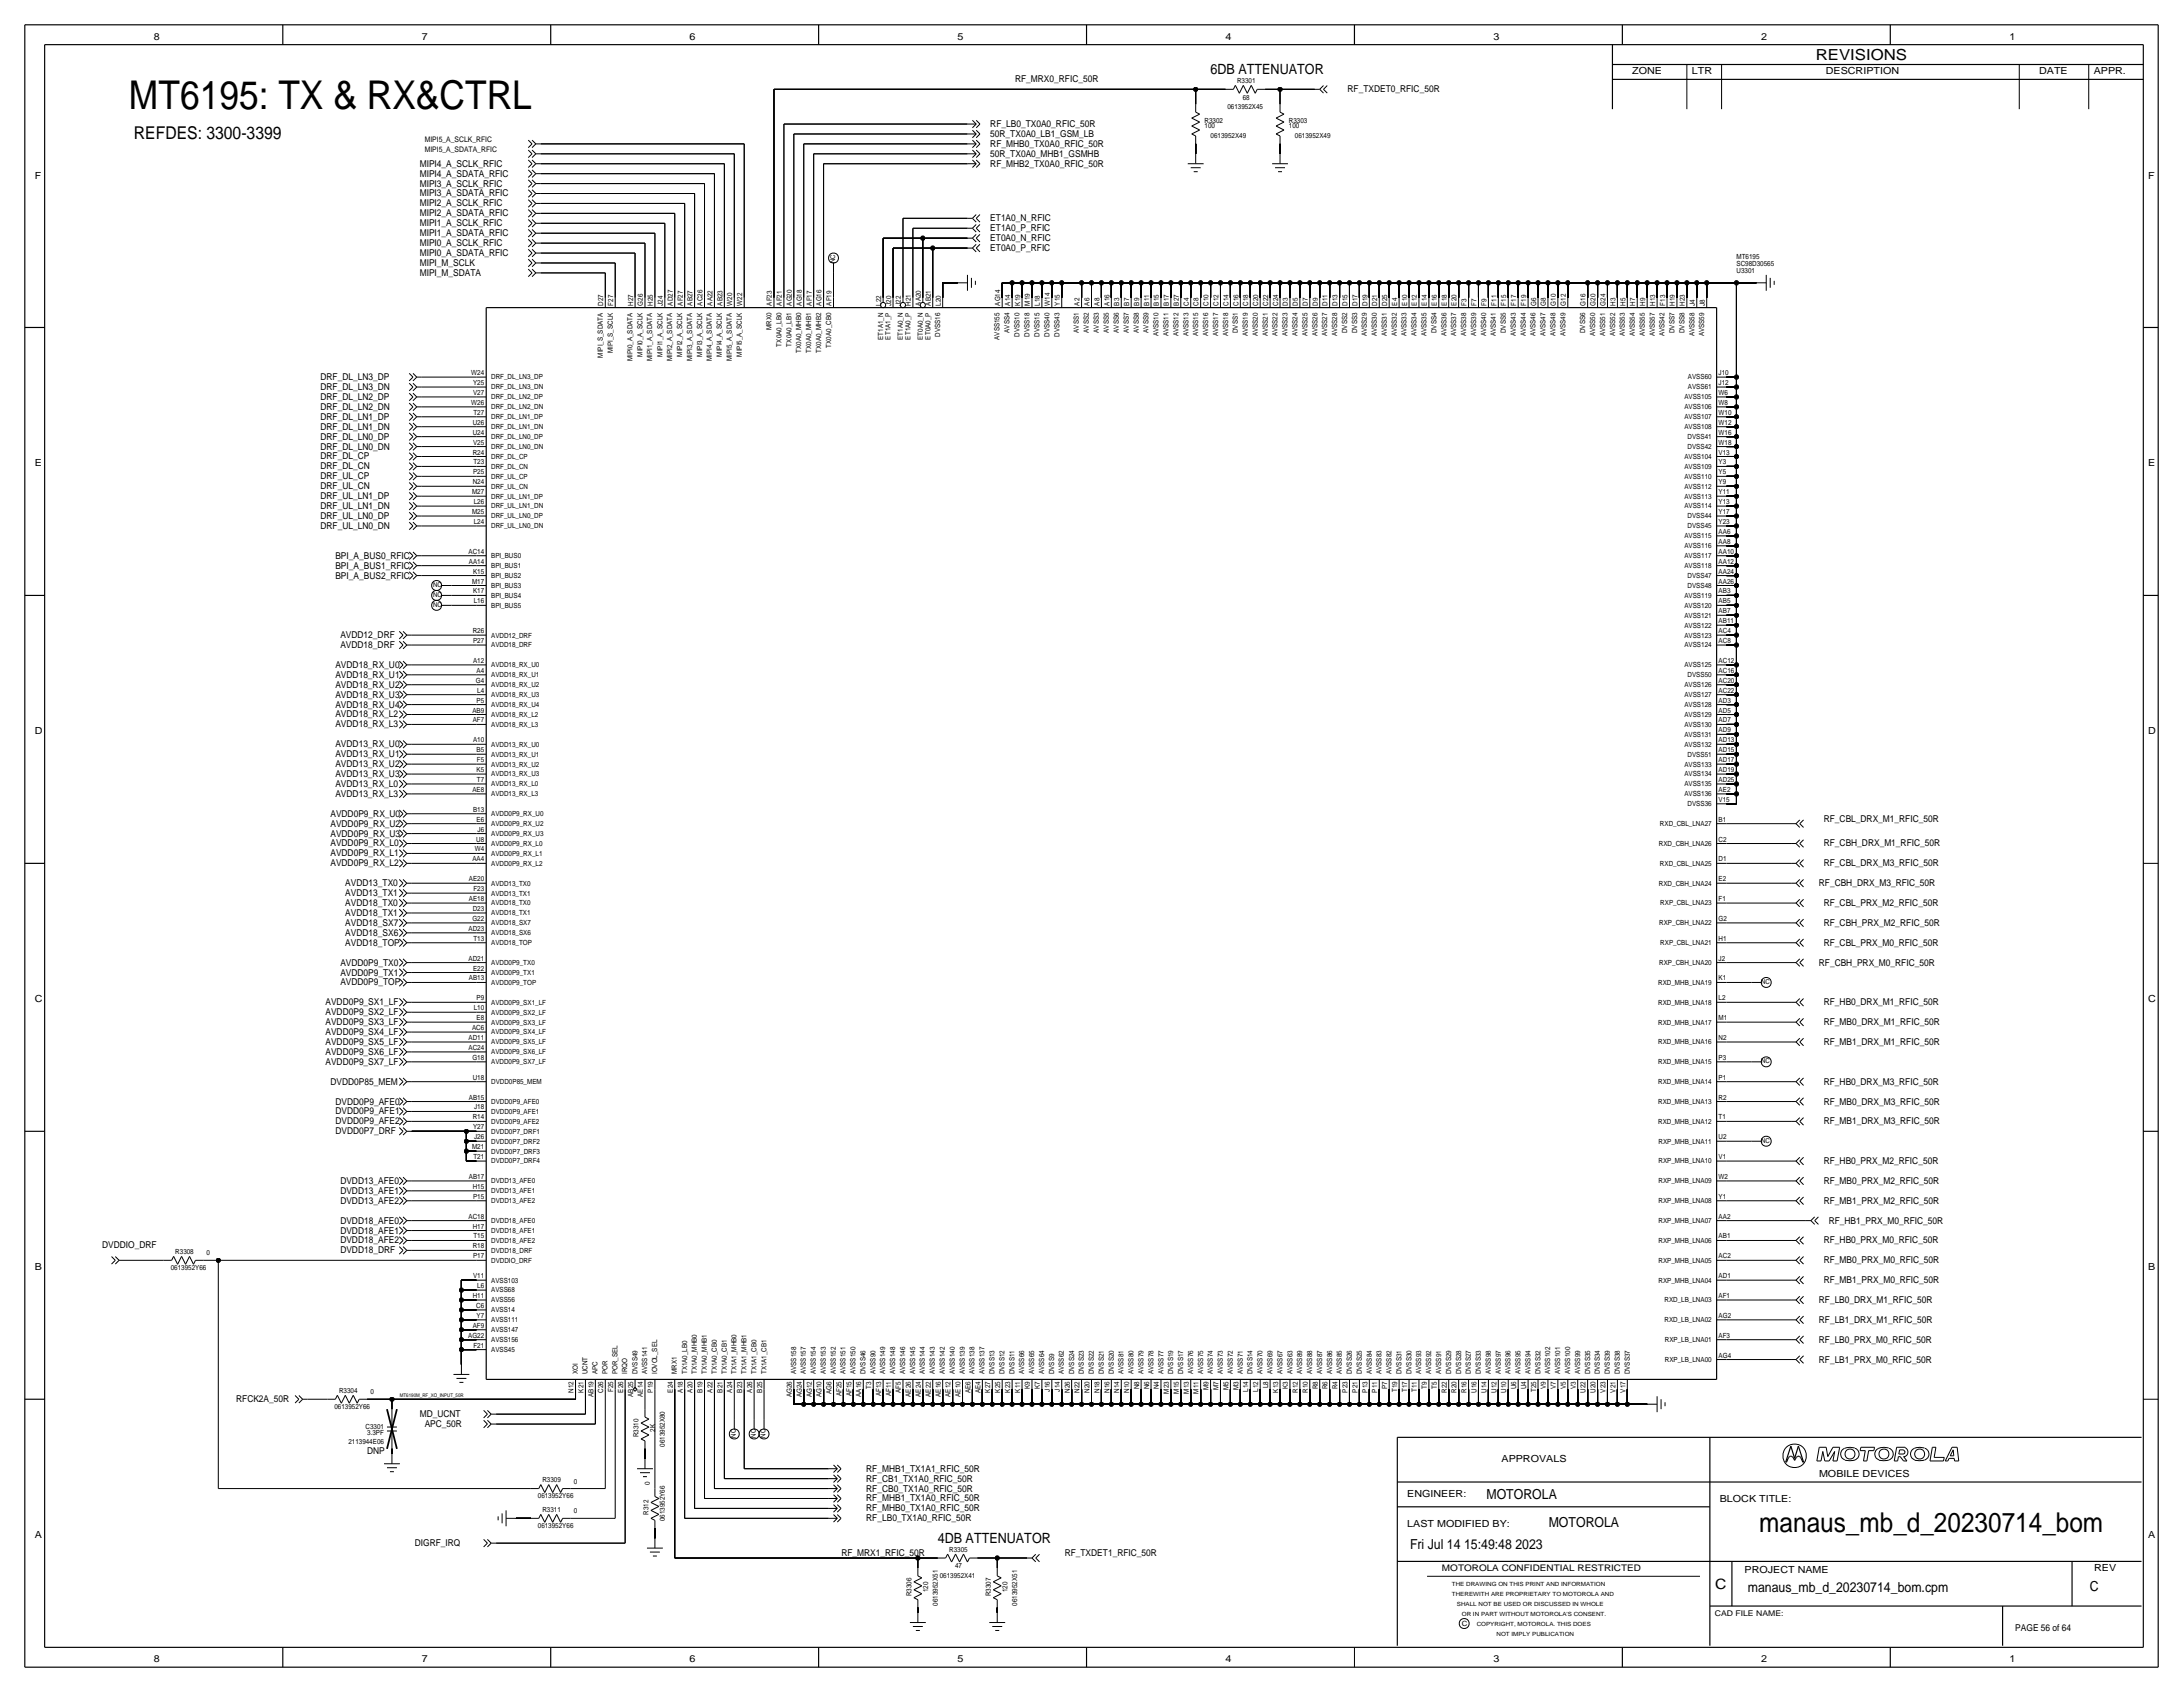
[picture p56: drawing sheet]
<svg xmlns="http://www.w3.org/2000/svg" width="559mm" height="433mm" viewBox="0 0 559 433" stroke-linecap="round" stroke-linejoin="round" font-family="sans-serif">
<defs><g id="words">
<text font-size="10.1" x="33" y="27.9">MT6195: TX &amp; RX&amp;CTRL</text>
<text font-size="7" x="450.3" y="392">manaus_mb_d_20230714_bom</text>
<text font-size="4.5" x="34.3" y="35.6">REFDES: 3300-3399</text>
<text font-size="3.9" x="464.8" y="15.2">REVISIONS</text>
<text font-size="3.7" x="439.1" y="406.6">C</text>
<g font-size="3.6">
<text x="309.9" y="19.1">6DB ATTENUATOR</text>
<text x="240" y="395">4DB ATTENUATOR</text>
</g>
<g font-size="3.5">
<text x="380.5" y="383.7">MOTOROLA</text>
<text x="396.4" y="390.8">MOTOROLA</text>
<text x="360.9" y="396.4">Fri Jul 14 15:49:48 2023</text>
<text x="447.4" y="407.5">manaus_mb_d_20230714_bom.cpm</text>
<text x="535" y="407.2">C</text>
</g>
<g font-size="2.5">
<text x="39.4" y="10.2">8</text>
<text x="108" y="10.2">7</text>
<text x="176.5" y="10.2">6</text>
<text x="245.1" y="10.2">5</text>
<text x="313.7" y="10.2">4</text>
<text x="382.3" y="10.2">3</text>
<text x="450.9" y="10.2">2</text>
<text x="514.3" y="10.2">1</text>
<text x="417.8" y="19.1">ZONE</text>
<text x="433.1" y="19.1">LTR</text>
<text x="467.4" y="19.1">DESCRIPTION</text>
<text x="522" y="19.1">DATE</text>
<text x="535.9" y="19.1">APPR.</text>
<text x="8.9" y="45.7">F</text>
<text x="549.9" y="45.7">F</text>
<text x="8.9" y="119.4">E</text>
<text x="549.9" y="119.4">E</text>
<text x="8.9" y="188">D</text>
<text x="549.9" y="188">D</text>
<text x="8.9" y="256.5">C</text>
<text x="549.9" y="256.5">C</text>
<text x="8.9" y="325.1">B</text>
<text x="549.9" y="325.1">B</text>
<text x="384.4" y="374.2">APPROVALS</text>
<text x="360.2" y="383.1">ENGINEER:</text>
<text x="465.6" y="378.1">MOBILE DEVICES</text>
<text x="440.2" y="384.4">BLOCK TITLE:</text>
<text x="8.9" y="393.7">A</text>
<text x="360.2" y="390.8">LAST MODIFIED BY:</text>
<text x="549.9" y="393.7">A</text>
<text x="446.6" y="402.5">PROJECT NAME</text>
<text x="536" y="402.2">REV</text>
<text x="39.4" y="425.4">8</text>
<text x="108" y="425.4">7</text>
<text x="176.5" y="425.4">6</text>
<text x="245.1" y="425.4">5</text>
<text x="313.7" y="425.4">4</text>
<text x="382.3" y="425.4">3</text>
<text x="450.8" y="425.4">2</text>
<text x="514.3" y="425.4">1</text>
</g>
<g font-size="2.4">
<text x="259.8" y="21.1">RF_MRX0_RFIC_50R</text>
<text x="344.9" y="23.6">RF_TXDET0_RFIC_50R</text>
<text x="253.5" y="32.5">RF_LB0_TX0A0_RFIC_50R</text>
<text x="253.5" y="35.1">50R_TX0A0_LB1_GSM_LB</text>
<text x="253.5" y="40.1">50R_TX0A0_MHB1_GSMHB</text>
<text x="253.5" y="37.6">RF_MHB0_TX0A0_RFIC_50R</text>
<text x="107.4" y="42.7">MIPI4_A_SCLK_RFIC</text>
<text x="107.4" y="45.2">MIPI4_A_SDATA_RFIC</text>
<text x="107.4" y="47.8">MIPI3_A_SCLK_RFIC</text>
<text x="253.5" y="42.7">RF_MHB2_TX0A0_RFIC_50R</text>
<text x="107.4" y="50.3">MIPI3_A_SDATA_RFIC</text>
<text x="107.4" y="52.8">MIPI2_A_SCLK_RFIC</text>
<text x="107.4" y="57.9">MIPI1_A_SCLK_RFIC</text>
<text x="107.4" y="55.4">MIPI2_A_SDATA_RFIC</text>
<text x="253.5" y="56.6">ET1A0_N_RFIC</text>
<text x="253.5" y="59.2">ET1A0_P_RFIC</text>
<text x="107.4" y="63">MIPI0_A_SCLK_RFIC</text>
<text x="107.4" y="65.5">MIPI0_A_SDATA_RFIC</text>
<text x="107.4" y="60.5">MIPI1_A_SDATA_RFIC</text>
<text x="253.5" y="64.3">ET0A0_P_RFIC</text>
<text x="253.5" y="61.7">ET0A0_N_RFIC</text>
<text x="107.4" y="70.6">MIPI_M_SDATA</text>
<text x="107.4" y="68.1">MIPI_M_SCLK</text>
<text x="82" y="99.8">DRF_DL_LN3_DN</text>
<text x="82" y="97.3">DRF_DL_LN3_DP</text>
<text x="82" y="107.4">DRF_DL_LN1_DP</text>
<text x="82" y="104.9">DRF_DL_LN2_DN</text>
<text x="82" y="102.4">DRF_DL_LN2_DP</text>
<text x="82" y="112.5">DRF_DL_LN0_DP</text>
<text x="82" y="110">DRF_DL_LN1_DN</text>
<text x="82" y="117.6">DRF_DL_CP</text>
<text x="82" y="115.1">DRF_DL_LN0_DN</text>
<text x="82" y="125.2">DRF_UL_CN</text>
<text x="82" y="120.1">DRF_DL_CN</text>
<text x="82" y="122.7">DRF_UL_CP</text>
<text x="82" y="130.3">DRF_UL_LN1_DN</text>
<text x="82" y="127.8">DRF_UL_LN1_DP</text>
<text x="82" y="135.4">DRF_UL_LN0_DN</text>
<text x="82" y="132.8">DRF_UL_LN0_DP</text>
<text x="85.9" y="143">BPI_A_BUS0_RFIC</text>
<text x="85.9" y="148.1">BPI_A_BUS2_RFIC</text>
<text x="85.9" y="145.5">BPI_A_BUS1_RFIC</text>
<text x="87.1" y="165.9">AVDD18_DRF</text>
<text x="87.1" y="163.3">AVDD12_DRF</text>
<text x="85.9" y="170.9">AVDD18_RX_U0</text>
<text x="85.9" y="173.5">AVDD18_RX_U1</text>
<text x="85.9" y="178.6">AVDD18_RX_U3</text>
<text x="85.9" y="176">AVDD18_RX_U2</text>
<text x="85.9" y="181.1">AVDD18_RX_U4</text>
<text x="85.9" y="183.6">AVDD18_RX_L2</text>
<text x="85.9" y="191.3">AVDD13_RX_U0</text>
<text x="85.9" y="186.2">AVDD18_RX_L3</text>
<text x="85.9" y="196.3">AVDD13_RX_U2</text>
<text x="85.9" y="193.8">AVDD13_RX_U1</text>
<text x="85.9" y="204">AVDD13_RX_L3</text>
<text x="85.9" y="201.4">AVDD13_RX_L0</text>
<text x="85.9" y="198.9">AVDD13_RX_U3</text>
<text x="84.6" y="209">AVDD0P9_RX_U0</text>
<text x="84.6" y="214.1">AVDD0P9_RX_U3</text>
<text x="84.6" y="211.6">AVDD0P9_RX_U2</text>
<text x="466.9" y="210.3">RF_CBL_DRX_M1_RFIC_50R</text>
<text x="84.6" y="221.7">AVDD0P9_RX_L2</text>
<text x="84.6" y="219.2">AVDD0P9_RX_L1</text>
<text x="84.6" y="216.7">AVDD0P9_RX_L0</text>
<text x="466.9" y="216.7">RF_CBH_DRX_M1_RFIC_50R</text>
<text x="466.9" y="221.7">RF_CBL_DRX_M3_RFIC_50R</text>
<text x="88.4" y="226.8">AVDD13_TX0</text>
<text x="465.6" y="226.8">RF_CBH_DRX_M3_RFIC_50R</text>
<text x="88.4" y="231.9">AVDD18_TX0</text>
<text x="88.4" y="229.4">AVDD13_TX1</text>
<text x="466.9" y="231.9">RF_CBL_PRX_M2_RFIC_50R</text>
<text x="88.4" y="234.4">AVDD18_TX1</text>
<text x="88.4" y="237">AVDD18_SX7</text>
<text x="88.4" y="239.5">AVDD18_SX6</text>
<text x="466.9" y="237">RF_CBH_PRX_M2_RFIC_50R</text>
<text x="88.4" y="242.1">AVDD18_TOP</text>
<text x="466.9" y="242.1">RF_CBL_PRX_M0_RFIC_50R</text>
<text x="87.1" y="247.1">AVDD0P9_TX0</text>
<text x="87.1" y="249.7">AVDD0P9_TX1</text>
<text x="465.6" y="247.1">RF_CBH_PRX_M0_RFIC_50R</text>
<text x="83.3" y="257.3">AVDD0P9_SX1_LF</text>
<text x="87.1" y="252.2">AVDD0P9_TOP</text>
<text x="466.9" y="257.3">RF_HB0_DRX_M1_RFIC_50R</text>
<text x="83.3" y="262.4">AVDD0P9_SX3_LF</text>
<text x="83.3" y="259.8">AVDD0P9_SX2_LF</text>
<text x="466.9" y="262.4">RF_MB0_DRX_M1_RFIC_50R</text>
<text x="83.3" y="264.9">AVDD0P9_SX4_LF</text>
<text x="83.3" y="267.5">AVDD0P9_SX5_LF</text>
<text x="466.9" y="267.5">RF_MB1_DRX_M1_RFIC_50R</text>
<text x="83.3" y="270">AVDD0P9_SX6_LF</text>
<text x="83.3" y="272.5">AVDD0P9_SX7_LF</text>
<text x="84.6" y="277.6">DVDD0P85_MEM</text>
<text x="466.9" y="277.6">RF_HB0_DRX_M3_RFIC_50R</text>
<text x="85.9" y="285.2">DVDD0P9_AFE1</text>
<text x="85.9" y="287.8">DVDD0P9_AFE2</text>
<text x="85.9" y="282.7">DVDD0P9_AFE0</text>
<text x="466.9" y="282.7">RF_MB0_DRX_M3_RFIC_50R</text>
<text x="466.9" y="287.8">RF_MB1_DRX_M3_RFIC_50R</text>
<text x="85.9" y="290.3">DVDD0P7_DRF</text>
<text x="466.9" y="297.9">RF_HB0_PRX_M2_RFIC_50R</text>
<text x="87.1" y="305.6">DVDD13_AFE1</text>
<text x="87.1" y="303">DVDD13_AFE0</text>
<text x="466.9" y="303">RF_MB0_PRX_M2_RFIC_50R</text>
<text x="87.1" y="308.1">DVDD13_AFE2</text>
<text x="466.9" y="308.1">RF_MB1_PRX_M2_RFIC_50R</text>
<text x="87.1" y="315.7">DVDD18_AFE1</text>
<text x="87.1" y="313.2">DVDD18_AFE0</text>
<text x="468.1" y="313.2">RF_HB1_PRX_M0_RFIC_50R</text>
<text x="26.2" y="319.5">DVDDIO_DRF</text>
<text x="87.1" y="318.3">DVDD18_AFE2</text>
<text x="87.1" y="320.8">DVDD18_DRF</text>
<text x="466.9" y="323.3">RF_MB0_PRX_M0_RFIC_50R</text>
<text x="466.9" y="318.3">RF_HB0_PRX_M0_RFIC_50R</text>
<text x="466.9" y="328.4">RF_MB1_PRX_M0_RFIC_50R</text>
<text x="465.6" y="333.5">RF_LB0_DRX_M1_RFIC_50R</text>
<text x="465.6" y="338.6">RF_LB1_DRX_M1_RFIC_50R</text>
<text x="465.6" y="343.7">RF_LB0_PRX_M0_RFIC_50R</text>
<text x="465.6" y="348.7">RF_LB1_PRX_M0_RFIC_50R</text>
<text x="60.5" y="358.9">RFCK2A_50R</text>
<text x="107.4" y="362.7">MD_UCNT</text>
<text x="108.7" y="365.3">APC_50R</text>
<text x="94" y="372.1">DNP</text>
<text x="221.7" y="376.7">RF_MHB1_TX1A1_RFIC_50R</text>
<text x="221.7" y="379.2">RF_CB1_TX1A0_RFIC_50R</text>
<text x="221.7" y="381.8">RF_CB0_TX1A0_RFIC_50R</text>
<text x="221.7" y="386.8">RF_MHB0_TX1A0_RFIC_50R</text>
<text x="221.7" y="384.3">RF_MHB1_TX1A0_RFIC_50R</text>
<text x="221.7" y="389.4">RF_LB0_TX1A0_RFIC_50R</text>
<text x="106.2" y="395.7">DIGRF_IRQ</text>
<text x="215.4" y="398.3">RF_MRX1_RFIC_50R</text>
<text x="272.5" y="398.3">RF_TXDET1_RFIC_50R</text>
<text x="515.9" y="417.6">PAGE 56 of 64</text>
</g>
<text font-size="2.3" x="369.1" y="402.2">MOTOROLA CONFIDENTIAL RESTRICTED</text>
<g font-size="2">
<text x="108.7" y="36.3">MIPI5_A_SCLK_RFIC</text>
<text x="108.7" y="38.9">MIPI5_A_SDATA_RFIC</text>
<text x="439" y="413.6">CAD FILE NAME:</text>
</g>
<g font-size="1.8">
<text x="316.7" y="21.2">R3301</text>
<text x="314.2" y="27.9">0613952X45</text>
<text x="318.1" y="25.5">68</text>
<text x="308.4" y="32.9">100</text>
<text x="308.4" y="31.4">R3302</text>
<text x="309.9" y="35.4">0613952X49</text>
<text x="329.9" y="32.9">100</text>
<text x="329.9" y="31.4">R3303</text>
<text x="331.5" y="35.4">0613952X49</text>
<text x="444.5" y="70">U3301</text>
<text x="444.5" y="68.2">SC98D30565</text>
<text x="444.5" y="66.3">MT6195</text>
<text x="154.4" y="78.2" transform="rotate(-90 154.4 78.2)">D27</text>
<text x="157" y="78.2" transform="rotate(-90 157 78.2)">F27</text>
<text x="162.1" y="78.2" transform="rotate(-90 162.1 78.2)">H27</text>
<text x="164.6" y="78.2" transform="rotate(-90 164.6 78.2)">G26</text>
<text x="167.1" y="78.2" transform="rotate(-90 167.1 78.2)">H25</text>
<text x="169.7" y="78.2" transform="rotate(-90 169.7 78.2)">J24</text>
<text x="172.2" y="78.2" transform="rotate(-90 172.2 78.2)">AD27</text>
<text x="174.8" y="78.2" transform="rotate(-90 174.8 78.2)">AF27</text>
<text x="177.3" y="78.2" transform="rotate(-90 177.3 78.2)">AB27</text>
<text x="179.8" y="78.2" transform="rotate(-90 179.8 78.2)">AC26</text>
<text x="182.4" y="78.2" transform="rotate(-90 182.4 78.2)">AA22</text>
<text x="184.9" y="78.2" transform="rotate(-90 184.9 78.2)">AB23</text>
<text x="187.5" y="78.2" transform="rotate(-90 187.5 78.2)">W20</text>
<text x="190" y="78.2" transform="rotate(-90 190 78.2)">W22</text>
<text x="197.6" y="78.2" transform="rotate(-90 197.6 78.2)">AF23</text>
<text x="200.2" y="78.2" transform="rotate(-90 200.2 78.2)">AF21</text>
<text x="202.7" y="78.2" transform="rotate(-90 202.7 78.2)">AG20</text>
<text x="205.2" y="78.2" transform="rotate(-90 205.2 78.2)">AG18</text>
<text x="207.8" y="78.2" transform="rotate(-90 207.8 78.2)">AF17</text>
<text x="210.3" y="78.2" transform="rotate(-90 210.3 78.2)">AG16</text>
<text x="212.9" y="78.2" transform="rotate(-90 212.9 78.2)">AF19</text>
<text x="225.6" y="78.2" transform="rotate(-90 225.6 78.2)">L22</text>
<text x="228.1" y="78.2" transform="rotate(-90 228.1 78.2)">J20</text>
<text x="230.6" y="78.2" transform="rotate(-90 230.6 78.2)">J22</text>
<text x="233.2" y="78.2" transform="rotate(-90 233.2 78.2)">H21</text>
<text x="235.7" y="78.2" transform="rotate(-90 235.7 78.2)">AA20</text>
<text x="238.3" y="78.2" transform="rotate(-90 238.3 78.2)">AB21</text>
<text x="240.8" y="78.2" transform="rotate(-90 240.8 78.2)">L20</text>
<text x="256" y="78.2" transform="rotate(-90 256 78.2)">AG14</text>
<text x="258.6" y="78.2" transform="rotate(-90 258.6 78.2)">A14</text>
<text x="261.1" y="78.2" transform="rotate(-90 261.1 78.2)">K19</text>
<text x="263.7" y="78.2" transform="rotate(-90 263.7 78.2)">M19</text>
<text x="266.2" y="78.2" transform="rotate(-90 266.2 78.2)">L18</text>
<text x="268.7" y="78.2" transform="rotate(-90 268.7 78.2)">W14</text>
<text x="271.3" y="78.2" transform="rotate(-90 271.3 78.2)">Y15</text>
<text x="276.4" y="78.2" transform="rotate(-90 276.4 78.2)">A2</text>
<text x="278.9" y="78.2" transform="rotate(-90 278.9 78.2)">A6</text>
<text x="281.4" y="78.2" transform="rotate(-90 281.4 78.2)">A8</text>
<text x="284" y="78.2" transform="rotate(-90 284 78.2)">A16</text>
<text x="286.5" y="78.2" transform="rotate(-90 286.5 78.2)">B3</text>
<text x="289.1" y="78.2" transform="rotate(-90 289.1 78.2)">B7</text>
<text x="291.6" y="78.2" transform="rotate(-90 291.6 78.2)">B9</text>
<text x="294.1" y="78.2" transform="rotate(-90 294.1 78.2)">B11</text>
<text x="296.7" y="78.2" transform="rotate(-90 296.7 78.2)">B15</text>
<text x="299.2" y="78.2" transform="rotate(-90 299.2 78.2)">B17</text>
<text x="301.8" y="78.2" transform="rotate(-90 301.8 78.2)">B27</text>
<text x="304.3" y="78.2" transform="rotate(-90 304.3 78.2)">C4</text>
<text x="306.8" y="78.2" transform="rotate(-90 306.8 78.2)">C8</text>
<text x="309.4" y="78.2" transform="rotate(-90 309.4 78.2)">C10</text>
<text x="311.9" y="78.2" transform="rotate(-90 311.9 78.2)">C12</text>
<text x="314.5" y="78.2" transform="rotate(-90 314.5 78.2)">C14</text>
<text x="317" y="78.2" transform="rotate(-90 317 78.2)">C16</text>
<text x="319.5" y="78.2" transform="rotate(-90 319.5 78.2)">C18</text>
<text x="322.1" y="78.2" transform="rotate(-90 322.1 78.2)">C20</text>
<text x="324.6" y="78.2" transform="rotate(-90 324.6 78.2)">C22</text>
<text x="327.2" y="78.2" transform="rotate(-90 327.2 78.2)">C24</text>
<text x="329.7" y="78.2" transform="rotate(-90 329.7 78.2)">D3</text>
<text x="332.2" y="78.2" transform="rotate(-90 332.2 78.2)">D5</text>
<text x="334.8" y="78.2" transform="rotate(-90 334.8 78.2)">D7</text>
<text x="337.3" y="78.2" transform="rotate(-90 337.3 78.2)">D9</text>
<text x="339.9" y="78.2" transform="rotate(-90 339.9 78.2)">D11</text>
<text x="342.4" y="78.2" transform="rotate(-90 342.4 78.2)">D13</text>
<text x="344.9" y="78.2" transform="rotate(-90 344.9 78.2)">D15</text>
<text x="347.5" y="78.2" transform="rotate(-90 347.5 78.2)">D17</text>
<text x="350" y="78.2" transform="rotate(-90 350 78.2)">D19</text>
<text x="352.6" y="78.2" transform="rotate(-90 352.6 78.2)">D21</text>
<text x="355.1" y="78.2" transform="rotate(-90 355.1 78.2)">D25</text>
<text x="357.6" y="78.2" transform="rotate(-90 357.6 78.2)">E4</text>
<text x="360.2" y="78.2" transform="rotate(-90 360.2 78.2)">E10</text>
<text x="362.7" y="78.2" transform="rotate(-90 362.7 78.2)">E12</text>
<text x="365.3" y="78.2" transform="rotate(-90 365.3 78.2)">E14</text>
<text x="367.8" y="78.2" transform="rotate(-90 367.8 78.2)">E16</text>
<text x="370.3" y="78.2" transform="rotate(-90 370.3 78.2)">E18</text>
<text x="372.9" y="78.2" transform="rotate(-90 372.9 78.2)">E20</text>
<text x="375.4" y="78.2" transform="rotate(-90 375.4 78.2)">F3</text>
<text x="378" y="78.2" transform="rotate(-90 378 78.2)">F7</text>
<text x="380.5" y="78.2" transform="rotate(-90 380.5 78.2)">F9</text>
<text x="383" y="78.2" transform="rotate(-90 383 78.2)">F11</text>
<text x="385.6" y="78.2" transform="rotate(-90 385.6 78.2)">F15</text>
<text x="388.1" y="78.2" transform="rotate(-90 388.1 78.2)">F17</text>
<text x="390.7" y="78.2" transform="rotate(-90 390.7 78.2)">F19</text>
<text x="393.2" y="78.2" transform="rotate(-90 393.2 78.2)">G6</text>
<text x="395.7" y="78.2" transform="rotate(-90 395.7 78.2)">G8</text>
<text x="398.3" y="78.2" transform="rotate(-90 398.3 78.2)">G10</text>
<text x="400.8" y="78.2" transform="rotate(-90 400.8 78.2)">G12</text>
<text x="405.9" y="78.2" transform="rotate(-90 405.9 78.2)">G16</text>
<text x="408.4" y="78.2" transform="rotate(-90 408.4 78.2)">G20</text>
<text x="411" y="78.2" transform="rotate(-90 411 78.2)">G24</text>
<text x="413.5" y="78.2" transform="rotate(-90 413.5 78.2)">H3</text>
<text x="416.1" y="78.2" transform="rotate(-90 416.1 78.2)">H5</text>
<text x="418.6" y="78.2" transform="rotate(-90 418.6 78.2)">H7</text>
<text x="421.1" y="78.2" transform="rotate(-90 421.1 78.2)">H9</text>
<text x="423.7" y="78.2" transform="rotate(-90 423.7 78.2)">H13</text>
<text x="426.2" y="78.2" transform="rotate(-90 426.2 78.2)">F13</text>
<text x="428.8" y="78.2" transform="rotate(-90 428.8 78.2)">H19</text>
<text x="431.3" y="78.2" transform="rotate(-90 431.3 78.2)">H23</text>
<text x="433.8" y="78.2" transform="rotate(-90 433.8 78.2)">J4</text>
<text x="436.4" y="78.2" transform="rotate(-90 436.4 78.2)">J8</text>
<text x="197.5" y="84.5" transform="rotate(-90 197.5 84.5)">MRX0</text>
<text x="200.1" y="88.7" transform="rotate(-90 200.1 88.7)">TX0A0_LB0</text>
<text x="202.6" y="88.7" transform="rotate(-90 202.6 88.7)">TX0A0_LB1</text>
<text x="212.8" y="89" transform="rotate(-90 212.8 89)">TX0A0_CB0</text>
<text x="226.1" y="87" transform="rotate(-90 226.1 87)">ET1A1_N</text>
<text x="228" y="86.9" transform="rotate(-90 228 86.9)">ET1A1_P</text>
<text x="231.1" y="87" transform="rotate(-90 231.1 87)">ET1A0_N</text>
<text x="233.1" y="86.9" transform="rotate(-90 233.1 86.9)">ET1A0_P</text>
<text x="236.2" y="87" transform="rotate(-90 236.2 87)">ET0A0_N</text>
<text x="238.2" y="86.9" transform="rotate(-90 238.2 86.9)">ET0A0_P</text>
<text x="240.7" y="86.2" transform="rotate(-90 240.7 86.2)">DVSS16</text>
<text x="255.9" y="87" transform="rotate(-90 255.9 87)">AVSS155</text>
<text x="258.4" y="85.2" transform="rotate(-90 258.4 85.2)">AVSS4</text>
<text x="261" y="86.2" transform="rotate(-90 261 86.2)">DVSS10</text>
<text x="263.6" y="86.2" transform="rotate(-90 263.6 86.2)">DVSS18</text>
<text x="266.1" y="86.2" transform="rotate(-90 266.1 86.2)">DVSS15</text>
<text x="268.6" y="86.2" transform="rotate(-90 268.6 86.2)">DVSS40</text>
<text x="271.2" y="86.2" transform="rotate(-90 271.2 86.2)">DVSS43</text>
<text x="276.2" y="85.2" transform="rotate(-90 276.2 85.2)">AVSS1</text>
<text x="278.7" y="85.2" transform="rotate(-90 278.7 85.2)">AVSS2</text>
<text x="281.3" y="85.2" transform="rotate(-90 281.3 85.2)">AVSS3</text>
<text x="283.9" y="85.2" transform="rotate(-90 283.9 85.2)">AVSS5</text>
<text x="286.4" y="85.2" transform="rotate(-90 286.4 85.2)">AVSS6</text>
<text x="289" y="85.2" transform="rotate(-90 289 85.2)">AVSS7</text>
<text x="291.5" y="85.2" transform="rotate(-90 291.5 85.2)">AVSS8</text>
<text x="294" y="85.2" transform="rotate(-90 294 85.2)">AVSS9</text>
<text x="296.6" y="86.1" transform="rotate(-90 296.6 86.1)">AVSS10</text>
<text x="299.1" y="86.1" transform="rotate(-90 299.1 86.1)">AVSS11</text>
<text x="301.7" y="86.1" transform="rotate(-90 301.7 86.1)">AVSS12</text>
<text x="304.2" y="86.1" transform="rotate(-90 304.2 86.1)">AVSS13</text>
<text x="306.7" y="86.1" transform="rotate(-90 306.7 86.1)">AVSS15</text>
<text x="309.3" y="86.1" transform="rotate(-90 309.3 86.1)">AVSS16</text>
<text x="311.8" y="86.1" transform="rotate(-90 311.8 86.1)">AVSS17</text>
<text x="314.4" y="86.1" transform="rotate(-90 314.4 86.1)">AVSS18</text>
<text x="316.9" y="85.3" transform="rotate(-90 316.9 85.3)">DVSS1</text>
<text x="319.4" y="86.1" transform="rotate(-90 319.4 86.1)">AVSS19</text>
<text x="322" y="86.1" transform="rotate(-90 322 86.1)">AVSS20</text>
<text x="324.5" y="86.1" transform="rotate(-90 324.5 86.1)">AVSS21</text>
<text x="327.1" y="86.1" transform="rotate(-90 327.1 86.1)">AVSS22</text>
<text x="329.6" y="86.1" transform="rotate(-90 329.6 86.1)">AVSS23</text>
<text x="332.1" y="86.1" transform="rotate(-90 332.1 86.1)">AVSS24</text>
<text x="334.7" y="86.1" transform="rotate(-90 334.7 86.1)">AVSS25</text>
<text x="337.2" y="86.1" transform="rotate(-90 337.2 86.1)">AVSS26</text>
<text x="339.8" y="86.1" transform="rotate(-90 339.8 86.1)">AVSS27</text>
<text x="342.3" y="86.1" transform="rotate(-90 342.3 86.1)">AVSS28</text>
<text x="344.8" y="85.3" transform="rotate(-90 344.8 85.3)">DVSS2</text>
<text x="347.4" y="85.3" transform="rotate(-90 347.4 85.3)">DVSS3</text>
<text x="349.9" y="86.1" transform="rotate(-90 349.9 86.1)">AVSS29</text>
<text x="352.5" y="86.1" transform="rotate(-90 352.5 86.1)">AVSS30</text>
<text x="355" y="86.1" transform="rotate(-90 355 86.1)">AVSS31</text>
<text x="357.5" y="86.1" transform="rotate(-90 357.5 86.1)">AVSS32</text>
<text x="360.1" y="86.1" transform="rotate(-90 360.1 86.1)">AVSS33</text>
<text x="362.6" y="86.1" transform="rotate(-90 362.6 86.1)">AVSS34</text>
<text x="365.2" y="86.1" transform="rotate(-90 365.2 86.1)">AVSS35</text>
<text x="367.7" y="85.3" transform="rotate(-90 367.7 85.3)">DVSS4</text>
<text x="370.2" y="86.1" transform="rotate(-90 370.2 86.1)">AVSS36</text>
<text x="372.8" y="86.1" transform="rotate(-90 372.8 86.1)">AVSS37</text>
<text x="375.3" y="86.1" transform="rotate(-90 375.3 86.1)">AVSS38</text>
<text x="377.9" y="86.1" transform="rotate(-90 377.9 86.1)">AVSS39</text>
<text x="380.4" y="86.1" transform="rotate(-90 380.4 86.1)">AVSS40</text>
<text x="382.9" y="86.1" transform="rotate(-90 382.9 86.1)">AVSS41</text>
<text x="385.5" y="85.3" transform="rotate(-90 385.5 85.3)">DVSS5</text>
<text x="388" y="86.1" transform="rotate(-90 388 86.1)">AVSS43</text>
<text x="390.6" y="86.1" transform="rotate(-90 390.6 86.1)">AVSS44</text>
<text x="393.1" y="86.1" transform="rotate(-90 393.1 86.1)">AVSS46</text>
<text x="395.6" y="86.1" transform="rotate(-90 395.6 86.1)">AVSS47</text>
<text x="398.2" y="86.1" transform="rotate(-90 398.2 86.1)">AVSS48</text>
<text x="400.7" y="86.1" transform="rotate(-90 400.7 86.1)">AVSS49</text>
<text x="405.8" y="85.3" transform="rotate(-90 405.8 85.3)">DVSS6</text>
<text x="408.3" y="86.1" transform="rotate(-90 408.3 86.1)">AVSS50</text>
<text x="410.9" y="86.1" transform="rotate(-90 410.9 86.1)">AVSS51</text>
<text x="413.4" y="86.1" transform="rotate(-90 413.4 86.1)">AVSS52</text>
<text x="416" y="86.1" transform="rotate(-90 416 86.1)">AVSS53</text>
<text x="418.5" y="86.1" transform="rotate(-90 418.5 86.1)">AVSS54</text>
<text x="421" y="86.1" transform="rotate(-90 421 86.1)">AVSS55</text>
<text x="423.6" y="86.1" transform="rotate(-90 423.6 86.1)">AVSS57</text>
<text x="426.1" y="86.1" transform="rotate(-90 426.1 86.1)">AVSS42</text>
<text x="428.7" y="85.3" transform="rotate(-90 428.7 85.3)">DVSS7</text>
<text x="431.2" y="85.3" transform="rotate(-90 431.2 85.3)">DVSS8</text>
<text x="433.7" y="86.1" transform="rotate(-90 433.7 86.1)">AVSS58</text>
<text x="436.3" y="86.1" transform="rotate(-90 436.3 86.1)">AVSS59</text>
<text x="154.3" y="91.5" transform="rotate(-90 154.3 91.5)">MIPI_S_SDATA</text>
<text x="156.9" y="90.4" transform="rotate(-90 156.9 90.4)">MIPI_S_SCLK</text>
<text x="161.9" y="92.4" transform="rotate(-90 161.9 92.4)">MIPI0_A_SDATA</text>
<text x="164.5" y="91.3" transform="rotate(-90 164.5 91.3)">MIPI0_A_SCLK</text>
<text x="167" y="92.4" transform="rotate(-90 167 92.4)">MIPI1_A_SDATA</text>
<text x="169.6" y="91.3" transform="rotate(-90 169.6 91.3)">MIPI1_A_SCLK</text>
<text x="172.1" y="92.4" transform="rotate(-90 172.1 92.4)">MIPI2_A_SDATA</text>
<text x="174.7" y="91.3" transform="rotate(-90 174.7 91.3)">MIPI2_A_SCLK</text>
<text x="177.1" y="92.4" transform="rotate(-90 177.1 92.4)">MIPI3_A_SDATA</text>
<text x="179.7" y="91.3" transform="rotate(-90 179.7 91.3)">MIPI3_A_SCLK</text>
<text x="182.2" y="92.4" transform="rotate(-90 182.2 92.4)">MIPI4_A_SDATA</text>
<text x="184.8" y="91.3" transform="rotate(-90 184.8 91.3)">MIPI4_A_SCLK</text>
<text x="187.3" y="92.4" transform="rotate(-90 187.3 92.4)">MIPI5_A_SDATA</text>
<text x="189.9" y="91.3" transform="rotate(-90 189.9 91.3)">MIPI5_A_SCLK</text>
<text x="205.1" y="90.3" transform="rotate(-90 205.1 90.3)">TX0A0_MHB0</text>
<text x="207.6" y="90.3" transform="rotate(-90 207.6 90.3)">TX0A0_MHB1</text>
<text x="210.2" y="90.3" transform="rotate(-90 210.2 90.3)">TX0A0_MHB2</text>
<text x="120.6" y="96">W24</text>
<text x="121.1" y="98.6">Y25</text>
<text x="121.1" y="101.1">V27</text>
<text x="125.7" y="99.7">DRF_DL_LN3_DN</text>
<text x="125.7" y="97.1">DRF_DL_LN3_DP</text>
<text x="432.1" y="99.7">AVSS61</text>
<text x="432.1" y="97.1">AVSS60</text>
<text x="439.9" y="101.1">W6</text>
<text x="439.9" y="98.6">J12</text>
<text x="439.9" y="96">J10</text>
<text x="120.6" y="103.6">W26</text>
<text x="121.2" y="106.2">T27</text>
<text x="125.7" y="104.7">DRF_DL_LN2_DN</text>
<text x="125.7" y="107.3">DRF_DL_LN1_DP</text>
<text x="125.7" y="102.2">DRF_DL_LN2_DP</text>
<text x="431.2" y="104.7">AVSS106</text>
<text x="431.2" y="102.2">AVSS105</text>
<text x="431.2" y="107.3">AVSS107</text>
<text x="439.9" y="106.2">W10</text>
<text x="439.9" y="103.6">W8</text>
<text x="121" y="108.7">U26</text>
<text x="121" y="111.3">U24</text>
<text x="121.1" y="113.8">V25</text>
<text x="125.7" y="109.8">DRF_DL_LN1_DN</text>
<text x="125.7" y="112.4">DRF_DL_LN0_DP</text>
<text x="431.2" y="109.8">AVSS108</text>
<text x="432" y="112.4">DVSS41</text>
<text x="439.9" y="113.8">W18</text>
<text x="439.9" y="111.3">W16</text>
<text x="439.9" y="108.7">W12</text>
<text x="121" y="116.3">R24</text>
<text x="121.2" y="118.9">T23</text>
<text x="125.7" y="120">DRF_DL_CN</text>
<text x="125.7" y="117.4">DRF_DL_CP</text>
<text x="125.7" y="114.9">DRF_DL_LN0_DN</text>
<text x="431.2" y="117.4">AVSS104</text>
<text x="431.2" y="120">AVSS109</text>
<text x="432" y="114.9">DVSS42</text>
<text x="439.9" y="118.9">Y3</text>
<text x="439.9" y="116.3">V13</text>
<text x="121" y="124">N24</text>
<text x="121.1" y="121.4">P25</text>
<text x="125.7" y="122.5">DRF_UL_CP</text>
<text x="125.7" y="125.1">DRF_UL_CN</text>
<text x="431.2" y="122.5">AVSS110</text>
<text x="431.2" y="125.1">AVSS112</text>
<text x="439.9" y="124">Y9</text>
<text x="439.9" y="121.4">Y5</text>
<text x="120.8" y="126.5">M27</text>
<text x="120.8" y="131.6">M25</text>
<text x="121.3" y="129">L26</text>
<text x="125.7" y="130.1">DRF_UL_LN1_DN</text>
<text x="125.7" y="127.6">DRF_UL_LN1_DP</text>
<text x="431.2" y="127.6">AVSS113</text>
<text x="431.2" y="130.1">AVSS114</text>
<text x="439.9" y="131.6">Y17</text>
<text x="439.9" y="129">Y13</text>
<text x="439.9" y="126.5">Y11</text>
<text x="121.3" y="134.1">L24</text>
<text x="125.7" y="132.7">DRF_UL_LN0_DP</text>
<text x="125.7" y="135.2">DRF_UL_LN0_DN</text>
<text x="431.2" y="137.8">AVSS115</text>
<text x="432" y="135.2">DVSS45</text>
<text x="432" y="132.7">DVSS44</text>
<text x="439.9" y="134.1">Y23</text>
<text x="439.9" y="136.7">AA6</text>
<text x="119.9" y="141.7">AC14</text>
<text x="125.7" y="142.8">BPI_BUS0</text>
<text x="431.2" y="142.8">AVSS117</text>
<text x="431.2" y="140.3">AVSS116</text>
<text x="439.9" y="141.7">AA10</text>
<text x="439.9" y="139.2">AA8</text>
<text x="120" y="144.3">AA14</text>
<text x="120.8" y="149.4">M17</text>
<text x="121.1" y="146.8">K15</text>
<text x="125.7" y="145.4">BPI_BUS1</text>
<text x="125.7" y="147.9">BPI_BUS2</text>
<text x="431.2" y="145.4">AVSS118</text>
<text x="432" y="147.9">DVSS47</text>
<text x="439.9" y="149.4">AA26</text>
<text x="439.9" y="146.8">AA24</text>
<text x="439.9" y="144.3">AA12</text>
<text x="121.1" y="151.9">K17</text>
<text x="121.3" y="154.4">L16</text>
<text x="125.7" y="153">BPI_BUS4</text>
<text x="125.7" y="150.5">BPI_BUS3</text>
<text x="125.7" y="155.5">BPI_BUS5</text>
<text x="431.2" y="155.5">AVSS120</text>
<text x="431.2" y="153">AVSS119</text>
<text x="432" y="150.5">DVSS48</text>
<text x="439.9" y="154.4">AB5</text>
<text x="439.9" y="151.9">AB3</text>
<text x="431.2" y="160.6">AVSS122</text>
<text x="431.2" y="158.1">AVSS121</text>
<text x="439.9" y="159.5">AB11</text>
<text x="439.9" y="157">AB7</text>
<text x="121" y="162.1">R26</text>
<text x="121.1" y="164.6">P27</text>
<text x="125.7" y="165.7">AVDD18_DRF</text>
<text x="125.7" y="163.2">AVDD12_DRF</text>
<text x="431.2" y="165.7">AVSS124</text>
<text x="431.2" y="163.2">AVSS123</text>
<text x="439.9" y="164.6">AC8</text>
<text x="439.9" y="162.1">AC4</text>
<text x="121.1" y="169.7">A12</text>
<text x="122" y="172.2">A4</text>
<text x="125.7" y="170.8">AVDD18_RX_U0</text>
<text x="125.7" y="173.3">AVDD18_RX_U1</text>
<text x="431.2" y="170.8">AVSS125</text>
<text x="432" y="173.3">DVSS50</text>
<text x="439.9" y="172.2">AC16</text>
<text x="439.9" y="169.7">AC12</text>
<text x="121.8" y="174.8">G4</text>
<text x="122" y="179.8">P5</text>
<text x="122.2" y="177.3">L4</text>
<text x="125.7" y="175.9">AVDD18_RX_U2</text>
<text x="125.7" y="178.4">AVDD18_RX_U3</text>
<text x="431.2" y="175.9">AVSS126</text>
<text x="431.2" y="178.4">AVSS127</text>
<text x="439.9" y="179.8">AD3</text>
<text x="439.9" y="177.3">AC22</text>
<text x="439.9" y="174.8">AC20</text>
<text x="120.9" y="182.4">AB9</text>
<text x="121" y="184.9">AF7</text>
<text x="125.7" y="183.5">AVDD18_RX_L2</text>
<text x="125.7" y="180.9">AVDD18_RX_U4</text>
<text x="431.2" y="180.9">AVSS128</text>
<text x="431.2" y="183.5">AVSS129</text>
<text x="439.9" y="184.9">AD7</text>
<text x="439.9" y="182.4">AD5</text>
<text x="121.1" y="190">A10</text>
<text x="125.7" y="186">AVDD18_RX_L3</text>
<text x="125.7" y="191.1">AVDD13_RX_U0</text>
<text x="431.2" y="186">AVSS130</text>
<text x="431.2" y="188.6">AVSS131</text>
<text x="431.2" y="191.1">AVSS132</text>
<text x="439.9" y="190">AD13</text>
<text x="439.9" y="187.5">AD9</text>
<text x="122" y="197.6">K5</text>
<text x="122" y="192.5">B5</text>
<text x="122.1" y="195.1">F5</text>
<text x="125.7" y="196.2">AVDD13_RX_U2</text>
<text x="125.7" y="193.6">AVDD13_RX_U1</text>
<text x="431.2" y="196.2">AVSS133</text>
<text x="432" y="193.6">DVSS51</text>
<text x="439.9" y="192.5">AD15</text>
<text x="439.9" y="197.6">AD19</text>
<text x="439.9" y="195.1">AD17</text>
<text x="120.9" y="202.7">AE8</text>
<text x="122.1" y="200.2">T7</text>
<text x="125.7" y="203.8">AVDD13_RX_L3</text>
<text x="125.7" y="201.3">AVDD13_RX_L0</text>
<text x="125.7" y="198.7">AVDD13_RX_U3</text>
<text x="431.2" y="201.3">AVSS135</text>
<text x="431.2" y="198.7">AVSS134</text>
<text x="431.2" y="203.8">AVSS136</text>
<text x="439.9" y="202.7">AE2</text>
<text x="439.9" y="200.2">AD25</text>
<text x="121.1" y="207.8">B13</text>
<text x="125.7" y="208.9">AVDD0P9_RX_U0</text>
<text x="432" y="206.3">DVSS36</text>
<text x="439.9" y="205.2">V15</text>
<text x="121.9" y="215.4">U8</text>
<text x="122" y="210.3">E6</text>
<text x="122.3" y="212.9">J6</text>
<text x="125.7" y="214">AVDD0P9_RX_U3</text>
<text x="125.7" y="211.4">AVDD0P9_RX_U2</text>
<text x="424.9" y="211.4">RXD_CBL_LNA27</text>
<text x="439.9" y="210.3">B1</text>
<text x="439.9" y="215.4">C2</text>
<text x="120.9" y="220.5">AA4</text>
<text x="121.5" y="217.9">W4</text>
<text x="125.7" y="221.6">AVDD0P9_RX_L2</text>
<text x="125.7" y="219">AVDD0P9_RX_L1</text>
<text x="125.7" y="216.5">AVDD0P9_RX_L0</text>
<text x="424.6" y="216.5">RXD_CBH_LNA26</text>
<text x="424.9" y="221.6">RXD_CBL_LNA25</text>
<text x="439.9" y="220.5">D1</text>
<text x="120" y="225.6">AE20</text>
<text x="125.7" y="226.7">AVDD13_TX0</text>
<text x="424.6" y="226.7">RXD_CBH_LNA24</text>
<text x="439.9" y="225.6">E2</text>
<text x="120" y="230.6">AE18</text>
<text x="121" y="233.2">D23</text>
<text x="121.2" y="228.1">F23</text>
<text x="125.7" y="231.7">AVDD18_TX0</text>
<text x="125.7" y="229.2">AVDD13_TX1</text>
<text x="425" y="231.7">RXP_CBL_LNA23</text>
<text x="439.9" y="230.6">F1</text>
<text x="119.9" y="238.3">AD23</text>
<text x="120.9" y="235.7">G22</text>
<text x="125.7" y="239.4">AVDD18_SX6</text>
<text x="125.7" y="234.3">AVDD18_TX1</text>
<text x="125.7" y="236.8">AVDD18_SX7</text>
<text x="424.7" y="236.8">RXP_CBH_LNA22</text>
<text x="439.9" y="235.7">G2</text>
<text x="119.9" y="245.9">AD21</text>
<text x="121.2" y="240.8">T13</text>
<text x="125.7" y="241.9">AVDD18_TOP</text>
<text x="425" y="241.9">RXP_CBL_LNA21</text>
<text x="439.9" y="240.8">H1</text>
<text x="439.9" y="245.9">J2</text>
<text x="120" y="251">AB13</text>
<text x="121.1" y="248.4">E22</text>
<text x="125.7" y="249.5">AVDD0P9_TX1</text>
<text x="125.7" y="247">AVDD0P9_TX0</text>
<text x="424.7" y="247">RXP_CBH_LNA20</text>
<text x="439.9" y="251">K1</text>
<text x="122" y="256">P9</text>
<text x="125.7" y="252.1">AVDD0P9_TOP</text>
<text x="125.7" y="257.1">AVDD0P9_SX1_LF</text>
<text x="424.5" y="257.1">RXD_MHB_LNA18</text>
<text x="424.5" y="252.1">RXD_MHB_LNA19</text>
<text x="439.9" y="256">L2</text>
<text x="120.8" y="263.7">AC6</text>
<text x="121.3" y="258.6">L10</text>
<text x="122" y="261.1">E8</text>
<text x="125.7" y="259.7">AVDD0P9_SX2_LF</text>
<text x="125.7" y="262.2">AVDD0P9_SX3_LF</text>
<text x="424.5" y="262.2">RXD_MHB_LNA17</text>
<text x="439.9" y="261.1">M1</text>
<text x="119.9" y="268.7">AC24</text>
<text x="119.9" y="266.2">AD11</text>
<text x="125.7" y="264.8">AVDD0P9_SX4_LF</text>
<text x="125.7" y="267.3">AVDD0P9_SX5_LF</text>
<text x="125.7" y="269.8">AVDD0P9_SX6_LF</text>
<text x="424.5" y="267.3">RXD_MHB_LNA16</text>
<text x="439.9" y="266.2">N2</text>
<text x="120.9" y="271.3">G18</text>
<text x="125.7" y="272.4">AVDD0P9_SX7_LF</text>
<text x="424.5" y="272.4">RXD_MHB_LNA15</text>
<text x="439.9" y="271.3">P3</text>
<text x="120" y="281.4">AB15</text>
<text x="121" y="276.4">U18</text>
<text x="125.7" y="277.5">DVDD0P85_MEM</text>
<text x="424.5" y="277.5">RXD_MHB_LNA14</text>
<text x="439.9" y="276.4">P1</text>
<text x="439.9" y="281.4">R2</text>
<text x="121" y="286.5">R14</text>
<text x="121.4" y="284">J18</text>
<text x="125.7" y="287.6">DVDD0P9_AFE2</text>
<text x="125.7" y="285.1">DVDD0P9_AFE1</text>
<text x="125.7" y="282.5">DVDD0P9_AFE0</text>
<text x="424.5" y="287.6">RXD_MHB_LNA12</text>
<text x="424.5" y="282.5">RXD_MHB_LNA13</text>
<text x="439.9" y="286.5">T1</text>
<text x="121.1" y="289.1">Y27</text>
<text x="121.4" y="291.6">J26</text>
<text x="125.7" y="292.7">DVDD0P7_DRF2</text>
<text x="125.7" y="290.2">DVDD0P7_DRF1</text>
<text x="424.6" y="292.7">RXP_MHB_LNA11</text>
<text x="439.9" y="291.6">U2</text>
<text x="120.8" y="294.1">M21</text>
<text x="121.2" y="296.7">T21</text>
<text x="125.7" y="295.2">DVDD0P7_DRF3</text>
<text x="125.7" y="297.8">DVDD0P7_DRF4</text>
<text x="424.6" y="297.8">RXP_MHB_LNA10</text>
<text x="439.9" y="296.7">V1</text>
<text x="120" y="301.8">AB17</text>
<text x="121" y="304.3">H15</text>
<text x="125.7" y="305.4">DVDD13_AFE1</text>
<text x="125.7" y="302.9">DVDD13_AFE0</text>
<text x="424.6" y="302.9">RXP_MHB_LNA09</text>
<text x="439.9" y="301.8">W2</text>
<text x="119.9" y="311.9">AC18</text>
<text x="121.1" y="306.8">P15</text>
<text x="125.7" y="307.9">DVDD13_AFE2</text>
<text x="424.6" y="307.9">RXP_MHB_LNA08</text>
<text x="439.9" y="306.8">Y1</text>
<text x="439.9" y="311.9">AA2</text>
<text x="121" y="314.5">H17</text>
<text x="121.2" y="317">T15</text>
<text x="125.7" y="313">DVDD18_AFE0</text>
<text x="125.7" y="315.6">DVDD18_AFE1</text>
<text x="424.6" y="313">RXP_MHB_LNA07</text>
<text x="439.9" y="317">AB1</text>
<text x="44.9" y="321">R3308</text>
<text x="52.9" y="321.3">0</text>
<text x="121" y="319.5">R18</text>
<text x="121.1" y="322.1">P17</text>
<text x="125.7" y="318.1">DVDD18_AFE2</text>
<text x="125.7" y="320.6">DVDD18_DRF</text>
<text x="125.7" y="323.2">DVDDIO_DRF</text>
<text x="424.6" y="323.2">RXP_MHB_LNA05</text>
<text x="424.6" y="318.1">RXP_MHB_LNA06</text>
<text x="439.9" y="322.1">AC2</text>
<text x="43.7" y="325.1">0613952Y66</text>
<text x="121.1" y="327.2">V11</text>
<text x="122.2" y="329.7">L6</text>
<text x="125.7" y="328.3">AVSS103</text>
<text x="424.6" y="328.3">RXP_MHB_LNA04</text>
<text x="439.9" y="327.2">AD1</text>
<text x="121" y="332.2">H11</text>
<text x="121.9" y="334.8">C6</text>
<text x="125.7" y="330.8">AVSS68</text>
<text x="125.7" y="333.3">AVSS56</text>
<text x="125.7" y="335.9">AVSS14</text>
<text x="426.1" y="333.3">RXD_LB_LNA03</text>
<text x="439.9" y="332.2">AF1</text>
<text x="121" y="339.9">AF9</text>
<text x="122" y="337.3">Y7</text>
<text x="125.7" y="341">AVSS147</text>
<text x="125.7" y="338.4">AVSS111</text>
<text x="426.1" y="338.4">RXD_LB_LNA02</text>
<text x="439.9" y="337.3">AG2</text>
<text x="119.8" y="342.4">AG22</text>
<text x="121.2" y="344.9">F21</text>
<text x="125.7" y="346">AVSS45</text>
<text x="125.7" y="343.5">AVSS156</text>
<text x="426.2" y="343.5">RXP_LB_LNA01</text>
<text x="439.9" y="342.4">AF3</text>
<text x="439.9" y="347.5">AG4</text>
<text x="147.9" y="351.7" transform="rotate(-90 147.9 351.7)">XOI</text>
<text x="150.4" y="351.7" transform="rotate(-90 150.4 351.7)">UCNT</text>
<text x="153" y="351.7" transform="rotate(-90 153 351.7)">APC</text>
<text x="155.5" y="351.7" transform="rotate(-90 155.5 351.7)">POR</text>
<text x="158" y="351.7" transform="rotate(-90 158 351.7)">POR_SEL</text>
<text x="160.6" y="351.7" transform="rotate(-90 160.6 351.7)">IRQO</text>
<text x="163.2" y="351.7" transform="rotate(-90 163.2 351.7)">DVSS49</text>
<text x="165.7" y="351.7" transform="rotate(-90 165.7 351.7)">AVSS141</text>
<text x="168.2" y="351.7" transform="rotate(-90 168.2 351.7)">IOVOL_SEL</text>
<text x="173.3" y="351.7" transform="rotate(-90 173.3 351.7)">MRX1</text>
<text x="175.9" y="351.7" transform="rotate(-90 175.9 351.7)">TX1A0_LB0</text>
<text x="178.4" y="351.7" transform="rotate(-90 178.4 351.7)">TX1A0_MHB0</text>
<text x="180.9" y="351.7" transform="rotate(-90 180.9 351.7)">TX1A0_MHB1</text>
<text x="183.5" y="351.7" transform="rotate(-90 183.5 351.7)">TX1A0_CB0</text>
<text x="186" y="351.7" transform="rotate(-90 186 351.7)">TX1A0_CB1</text>
<text x="188.5" y="351.7" transform="rotate(-90 188.5 351.7)">TX1A1_MHB0</text>
<text x="191.1" y="351.7" transform="rotate(-90 191.1 351.7)">TX1A1_MHB1</text>
<text x="193.6" y="351.7" transform="rotate(-90 193.6 351.7)">TX1A1_CB0</text>
<text x="196.2" y="351.7" transform="rotate(-90 196.2 351.7)">TX1A1_CB1</text>
<text x="203.8" y="351.7" transform="rotate(-90 203.8 351.7)">AVSS158</text>
<text x="206.3" y="351.7" transform="rotate(-90 206.3 351.7)">AVSS157</text>
<text x="208.8" y="351.7" transform="rotate(-90 208.8 351.7)">AVSS154</text>
<text x="211.4" y="351.7" transform="rotate(-90 211.4 351.7)">AVSS153</text>
<text x="213.9" y="351.7" transform="rotate(-90 213.9 351.7)">AVSS152</text>
<text x="216.5" y="351.7" transform="rotate(-90 216.5 351.7)">AVSS151</text>
<text x="219" y="351.7" transform="rotate(-90 219 351.7)">AVSS150</text>
<text x="221.6" y="351.7" transform="rotate(-90 221.6 351.7)">DVSS46</text>
<text x="224.1" y="351.7" transform="rotate(-90 224.1 351.7)">AVSS90</text>
<text x="226.6" y="351.7" transform="rotate(-90 226.6 351.7)">AVSS149</text>
<text x="229.2" y="351.7" transform="rotate(-90 229.2 351.7)">AVSS148</text>
<text x="231.7" y="351.7" transform="rotate(-90 231.7 351.7)">AVSS146</text>
<text x="234.2" y="351.7" transform="rotate(-90 234.2 351.7)">AVSS145</text>
<text x="236.8" y="351.7" transform="rotate(-90 236.8 351.7)">AVSS144</text>
<text x="239.3" y="351.7" transform="rotate(-90 239.3 351.7)">AVSS143</text>
<text x="241.9" y="351.7" transform="rotate(-90 241.9 351.7)">AVSS142</text>
<text x="244.4" y="351.7" transform="rotate(-90 244.4 351.7)">AVSS140</text>
<text x="246.9" y="351.7" transform="rotate(-90 246.9 351.7)">AVSS139</text>
<text x="249.5" y="351.7" transform="rotate(-90 249.5 351.7)">AVSS138</text>
<text x="252" y="351.7" transform="rotate(-90 252 351.7)">AVSS137</text>
<text x="254.6" y="351.7" transform="rotate(-90 254.6 351.7)">DVSS13</text>
<text x="257.1" y="351.7" transform="rotate(-90 257.1 351.7)">DVSS12</text>
<text x="259.7" y="351.7" transform="rotate(-90 259.7 351.7)">DVSS11</text>
<text x="262.2" y="351.7" transform="rotate(-90 262.2 351.7)">AVSS66</text>
<text x="264.7" y="351.7" transform="rotate(-90 264.7 351.7)">AVSS65</text>
<text x="267.3" y="351.7" transform="rotate(-90 267.3 351.7)">AVSS64</text>
<text x="269.8" y="351.7" transform="rotate(-90 269.8 351.7)">DVSS9</text>
<text x="272.3" y="351.7" transform="rotate(-90 272.3 351.7)">AVSS62</text>
<text x="274.9" y="351.7" transform="rotate(-90 274.9 351.7)">DVSS24</text>
<text x="277.5" y="351.7" transform="rotate(-90 277.5 351.7)">DVSS23</text>
<text x="280" y="351.7" transform="rotate(-90 280 351.7)">DVSS22</text>
<text x="282.5" y="351.7" transform="rotate(-90 282.5 351.7)">DVSS21</text>
<text x="285.1" y="351.7" transform="rotate(-90 285.1 351.7)">DVSS20</text>
<text x="287.6" y="351.7" transform="rotate(-90 287.6 351.7)">AVSS81</text>
<text x="290.2" y="351.7" transform="rotate(-90 290.2 351.7)">AVSS80</text>
<text x="292.7" y="351.7" transform="rotate(-90 292.7 351.7)">AVSS79</text>
<text x="295.2" y="351.7" transform="rotate(-90 295.2 351.7)">AVSS78</text>
<text x="297.8" y="351.7" transform="rotate(-90 297.8 351.7)">AVSS77</text>
<text x="300.3" y="351.7" transform="rotate(-90 300.3 351.7)">DVSS19</text>
<text x="302.9" y="351.7" transform="rotate(-90 302.9 351.7)">DVSS17</text>
<text x="305.4" y="351.7" transform="rotate(-90 305.4 351.7)">AVSS76</text>
<text x="307.9" y="351.7" transform="rotate(-90 307.9 351.7)">AVSS75</text>
<text x="310.5" y="351.7" transform="rotate(-90 310.5 351.7)">AVSS74</text>
<text x="313" y="351.7" transform="rotate(-90 313 351.7)">AVSS73</text>
<text x="315.6" y="351.7" transform="rotate(-90 315.6 351.7)">AVSS72</text>
<text x="318.1" y="351.7" transform="rotate(-90 318.1 351.7)">AVSS71</text>
<text x="320.6" y="351.7" transform="rotate(-90 320.6 351.7)">DVSS14</text>
<text x="323.2" y="351.7" transform="rotate(-90 323.2 351.7)">AVSS70</text>
<text x="325.7" y="351.7" transform="rotate(-90 325.7 351.7)">AVSS69</text>
<text x="328.3" y="351.7" transform="rotate(-90 328.3 351.7)">AVSS67</text>
<text x="330.8" y="351.7" transform="rotate(-90 330.8 351.7)">AVSS63</text>
<text x="333.3" y="351.7" transform="rotate(-90 333.3 351.7)">AVSS89</text>
<text x="335.9" y="351.7" transform="rotate(-90 335.9 351.7)">AVSS88</text>
<text x="338.4" y="351.7" transform="rotate(-90 338.4 351.7)">AVSS87</text>
<text x="341" y="351.7" transform="rotate(-90 341 351.7)">AVSS86</text>
<text x="343.5" y="351.7" transform="rotate(-90 343.5 351.7)">AVSS85</text>
<text x="346" y="351.7" transform="rotate(-90 346 351.7)">DVSS26</text>
<text x="348.6" y="351.7" transform="rotate(-90 348.6 351.7)">DVSS25</text>
<text x="351.1" y="351.7" transform="rotate(-90 351.1 351.7)">AVSS84</text>
<text x="353.7" y="351.7" transform="rotate(-90 353.7 351.7)">AVSS83</text>
<text x="356.2" y="351.7" transform="rotate(-90 356.2 351.7)">AVSS82</text>
<text x="358.7" y="351.7" transform="rotate(-90 358.7 351.7)">DVSS31</text>
<text x="361.3" y="351.7" transform="rotate(-90 361.3 351.7)">DVSS30</text>
<text x="363.8" y="351.7" transform="rotate(-90 363.8 351.7)">AVSS93</text>
<text x="366.4" y="351.7" transform="rotate(-90 366.4 351.7)">AVSS92</text>
<text x="368.9" y="351.7" transform="rotate(-90 368.9 351.7)">AVSS91</text>
<text x="371.4" y="351.7" transform="rotate(-90 371.4 351.7)">DVSS29</text>
<text x="374" y="351.7" transform="rotate(-90 374 351.7)">DVSS28</text>
<text x="376.5" y="351.7" transform="rotate(-90 376.5 351.7)">DVSS27</text>
<text x="379.1" y="351.7" transform="rotate(-90 379.1 351.7)">DVSS33</text>
<text x="381.6" y="351.7" transform="rotate(-90 381.6 351.7)">AVSS98</text>
<text x="384.1" y="351.7" transform="rotate(-90 384.1 351.7)">AVSS97</text>
<text x="386.7" y="351.7" transform="rotate(-90 386.7 351.7)">AVSS96</text>
<text x="389.2" y="351.7" transform="rotate(-90 389.2 351.7)">AVSS95</text>
<text x="391.8" y="351.7" transform="rotate(-90 391.8 351.7)">AVSS94</text>
<text x="394.3" y="351.7" transform="rotate(-90 394.3 351.7)">DVSS32</text>
<text x="396.8" y="351.7" transform="rotate(-90 396.8 351.7)">AVSS102</text>
<text x="399.4" y="351.7" transform="rotate(-90 399.4 351.7)">AVSS101</text>
<text x="401.9" y="351.7" transform="rotate(-90 401.9 351.7)">AVSS100</text>
<text x="404.5" y="351.7" transform="rotate(-90 404.5 351.7)">AVSS99</text>
<text x="407" y="351.7" transform="rotate(-90 407 351.7)">DVSS35</text>
<text x="409.5" y="351.7" transform="rotate(-90 409.5 351.7)">DVSS34</text>
<text x="412.1" y="351.7" transform="rotate(-90 412.1 351.7)">DVSS39</text>
<text x="414.6" y="351.7" transform="rotate(-90 414.6 351.7)">DVSS38</text>
<text x="417.2" y="351.7" transform="rotate(-90 417.2 351.7)">DVSS37</text>
<text x="426.2" y="348.6">RXP_LB_LNA00</text>
<text x="86.8" y="356.5">R3304</text>
<text x="94.8" y="356.9">0</text>
<text x="146.8" y="356.5" transform="rotate(-90 146.8 356.5)">N12</text>
<text x="149.4" y="356.4" transform="rotate(-90 149.4 356.4)">K21</text>
<text x="151.9" y="357.5" transform="rotate(-90 151.9 357.5)">AB19</text>
<text x="154.4" y="356.5" transform="rotate(-90 154.4 356.5)">C26</text>
<text x="157" y="356.3" transform="rotate(-90 157 356.3)">F25</text>
<text x="159.5" y="356.4" transform="rotate(-90 159.5 356.4)">E26</text>
<text x="162.1" y="357.5" transform="rotate(-90 162.1 357.5)">AB25</text>
<text x="164.6" y="357.5" transform="rotate(-90 164.6 357.5)">AE14</text>
<text x="167.1" y="356.4" transform="rotate(-90 167.1 356.4)">P19</text>
<text x="172.2" y="356.4" transform="rotate(-90 172.2 356.4)">E24</text>
<text x="174.8" y="356.4" transform="rotate(-90 174.8 356.4)">A18</text>
<text x="177.3" y="356.4" transform="rotate(-90 177.3 356.4)">A20</text>
<text x="179.8" y="356.4" transform="rotate(-90 179.8 356.4)">B19</text>
<text x="182.4" y="356.4" transform="rotate(-90 182.4 356.4)">A22</text>
<text x="184.9" y="356.4" transform="rotate(-90 184.9 356.4)">B21</text>
<text x="187.5" y="356.4" transform="rotate(-90 187.5 356.4)">A24</text>
<text x="190" y="356.4" transform="rotate(-90 190 356.4)">B23</text>
<text x="192.5" y="356.4" transform="rotate(-90 192.5 356.4)">A26</text>
<text x="195.1" y="356.4" transform="rotate(-90 195.1 356.4)">B25</text>
<text x="202.7" y="357.7" transform="rotate(-90 202.7 357.7)">AG26</text>
<text x="205.2" y="357.7" transform="rotate(-90 205.2 357.7)">AG24</text>
<text x="207.8" y="357.7" transform="rotate(-90 207.8 357.7)">AG12</text>
<text x="210.3" y="357.7" transform="rotate(-90 210.3 357.7)">AG10</text>
<text x="212.9" y="356.8" transform="rotate(-90 212.9 356.8)">AG6</text>
<text x="215.4" y="357.4" transform="rotate(-90 215.4 357.4)">AF25</text>
<text x="217.9" y="357.4" transform="rotate(-90 217.9 357.4)">AF15</text>
<text x="220.5" y="357.5" transform="rotate(-90 220.5 357.5)">AA16</text>
<text x="223" y="355.4" transform="rotate(-90 223 355.4)">T3</text>
<text x="225.6" y="357.4" transform="rotate(-90 225.6 357.4)">AF13</text>
<text x="228.1" y="357.4" transform="rotate(-90 228.1 357.4)">AF11</text>
<text x="230.6" y="356.5" transform="rotate(-90 230.6 356.5)">AF5</text>
<text x="233.2" y="357.5" transform="rotate(-90 233.2 357.5)">AE26</text>
<text x="235.7" y="357.5" transform="rotate(-90 235.7 357.5)">AE24</text>
<text x="238.3" y="357.5" transform="rotate(-90 238.3 357.5)">AE22</text>
<text x="240.8" y="357.5" transform="rotate(-90 240.8 357.5)">AE16</text>
<text x="243.3" y="357.5" transform="rotate(-90 243.3 357.5)">AE12</text>
<text x="245.9" y="357.5" transform="rotate(-90 245.9 357.5)">AE10</text>
<text x="248.4" y="356.6" transform="rotate(-90 248.4 356.6)">AE6</text>
<text x="251" y="356.6" transform="rotate(-90 251 356.6)">AE4</text>
<text x="253.5" y="356.4" transform="rotate(-90 253.5 356.4)">K27</text>
<text x="256" y="356.4" transform="rotate(-90 256 356.4)">K25</text>
<text x="258.6" y="356.4" transform="rotate(-90 258.6 356.4)">K23</text>
<text x="261.1" y="356.4" transform="rotate(-90 261.1 356.4)">K11</text>
<text x="263.7" y="355.5" transform="rotate(-90 263.7 355.5)">K9</text>
<text x="266.2" y="355.5" transform="rotate(-90 266.2 355.5)">K7</text>
<text x="268.7" y="356.2" transform="rotate(-90 268.7 356.2)">J16</text>
<text x="271.3" y="356.2" transform="rotate(-90 271.3 356.2)">J14</text>
<text x="273.8" y="356.5" transform="rotate(-90 273.8 356.5)">N26</text>
<text x="276.4" y="356.5" transform="rotate(-90 276.4 356.5)">N22</text>
<text x="278.9" y="356.5" transform="rotate(-90 278.9 356.5)">N20</text>
<text x="281.4" y="356.5" transform="rotate(-90 281.4 356.5)">N18</text>
<text x="284" y="356.5" transform="rotate(-90 284 356.5)">N16</text>
<text x="286.5" y="356.5" transform="rotate(-90 286.5 356.5)">N14</text>
<text x="289.1" y="356.5" transform="rotate(-90 289.1 356.5)">N10</text>
<text x="291.6" y="355.6" transform="rotate(-90 291.6 355.6)">N8</text>
<text x="294.1" y="355.6" transform="rotate(-90 294.1 355.6)">N6</text>
<text x="296.7" y="355.6" transform="rotate(-90 296.7 355.6)">N4</text>
<text x="299.2" y="356.7" transform="rotate(-90 299.2 356.7)">M23</text>
<text x="301.8" y="356.7" transform="rotate(-90 301.8 356.7)">M15</text>
<text x="304.3" y="356.7" transform="rotate(-90 304.3 356.7)">M13</text>
<text x="306.8" y="356.7" transform="rotate(-90 306.8 356.7)">M11</text>
<text x="309.4" y="355.8" transform="rotate(-90 309.4 355.8)">M9</text>
<text x="311.9" y="355.8" transform="rotate(-90 311.9 355.8)">M7</text>
<text x="314.5" y="355.8" transform="rotate(-90 314.5 355.8)">M5</text>
<text x="317" y="355.8" transform="rotate(-90 317 355.8)">M3</text>
<text x="319.5" y="356.3" transform="rotate(-90 319.5 356.3)">L14</text>
<text x="322.1" y="356.3" transform="rotate(-90 322.1 356.3)">L12</text>
<text x="324.6" y="355.4" transform="rotate(-90 324.6 355.4)">L8</text>
<text x="327.2" y="356.4" transform="rotate(-90 327.2 356.4)">K13</text>
<text x="329.7" y="355.5" transform="rotate(-90 329.7 355.5)">K3</text>
<text x="332.2" y="356.5" transform="rotate(-90 332.2 356.5)">R12</text>
<text x="334.8" y="356.5" transform="rotate(-90 334.8 356.5)">R10</text>
<text x="337.3" y="355.6" transform="rotate(-90 337.3 355.6)">R8</text>
<text x="339.9" y="355.6" transform="rotate(-90 339.9 355.6)">R6</text>
<text x="342.4" y="355.6" transform="rotate(-90 342.4 355.6)">R4</text>
<text x="344.9" y="356.4" transform="rotate(-90 344.9 356.4)">P23</text>
<text x="347.5" y="356.4" transform="rotate(-90 347.5 356.4)">P21</text>
<text x="350" y="356.4" transform="rotate(-90 350 356.4)">P13</text>
<text x="352.6" y="356.4" transform="rotate(-90 352.6 356.4)">P11</text>
<text x="355.1" y="355.5" transform="rotate(-90 355.1 355.5)">P7</text>
<text x="357.6" y="356.3" transform="rotate(-90 357.6 356.3)">T19</text>
<text x="360.2" y="356.3" transform="rotate(-90 360.2 356.3)">T17</text>
<text x="362.7" y="356.3" transform="rotate(-90 362.7 356.3)">T11</text>
<text x="365.3" y="355.4" transform="rotate(-90 365.3 355.4)">T9</text>
<text x="367.8" y="355.4" transform="rotate(-90 367.8 355.4)">T5</text>
<text x="370.3" y="356.5" transform="rotate(-90 370.3 356.5)">R22</text>
<text x="372.9" y="356.5" transform="rotate(-90 372.9 356.5)">R20</text>
<text x="375.4" y="356.5" transform="rotate(-90 375.4 356.5)">R16</text>
<text x="378" y="356.5" transform="rotate(-90 378 356.5)">U16</text>
<text x="380.5" y="356.5" transform="rotate(-90 380.5 356.5)">U14</text>
<text x="383" y="356.5" transform="rotate(-90 383 356.5)">U12</text>
<text x="385.6" y="356.5" transform="rotate(-90 385.6 356.5)">U10</text>
<text x="388.1" y="355.6" transform="rotate(-90 388.1 355.6)">U6</text>
<text x="390.7" y="355.6" transform="rotate(-90 390.7 355.6)">U4</text>
<text x="393.2" y="356.3" transform="rotate(-90 393.2 356.3)">T25</text>
<text x="395.7" y="355.5" transform="rotate(-90 395.7 355.5)">V9</text>
<text x="398.3" y="355.5" transform="rotate(-90 398.3 355.5)">V7</text>
<text x="400.8" y="355.5" transform="rotate(-90 400.8 355.5)">V5</text>
<text x="403.4" y="355.5" transform="rotate(-90 403.4 355.5)">V3</text>
<text x="405.9" y="356.5" transform="rotate(-90 405.9 356.5)">U22</text>
<text x="408.4" y="356.5" transform="rotate(-90 408.4 356.5)">U20</text>
<text x="411" y="356.4" transform="rotate(-90 411 356.4)">V23</text>
<text x="413.5" y="356.4" transform="rotate(-90 413.5 356.4)">V21</text>
<text x="416.1" y="356.4" transform="rotate(-90 416.1 356.4)">V17</text>
<text x="85.6" y="360.7">0613952Y66</text>
<text x="93.6" y="365.8">C3301</text>
<text x="89.2" y="369.6">2113944E06</text>
<text x="94" y="367.3">3.3PF</text>
<text x="163.5" y="367.9" transform="rotate(-90 163.5 367.9)">R3310</text>
<text x="167.7" y="366.5" transform="rotate(-90 167.7 366.5)">2K</text>
<text x="170.2" y="370.3" transform="rotate(-90 170.2 370.3)">0613952X80</text>
<text x="137.7" y="383.5">0613952Y66</text>
<text x="138.9" y="379.4">R3309</text>
<text x="146.9" y="379.7">0</text>
<text x="166.4" y="380.2" transform="rotate(-90 166.4 380.2)">0</text>
<text x="138.9" y="387">R3311</text>
<text x="146.9" y="387.3">0</text>
<text x="166" y="387.7" transform="rotate(-90 166 387.7)">R312</text>
<text x="170.2" y="389.4" transform="rotate(-90 170.2 389.4)">0613952Y66</text>
<text x="137.7" y="391.2">0613952Y66</text>
<text x="243" y="397.2">R3305</text>
<text x="244.5" y="401.4">47</text>
<text x="237.6" y="407.5" transform="rotate(-90 237.6 407.5)">120</text>
<text x="240.5" y="403.9">0613952X41</text>
<text x="257.9" y="407.5" transform="rotate(-90 257.9 407.5)">120</text>
<text x="233.3" y="408.5" transform="rotate(-90 233.3 408.5)">R3306</text>
<text x="240" y="411" transform="rotate(-90 240 411)">0613952X51</text>
<text x="253.6" y="408.5" transform="rotate(-90 253.6 408.5)">R3307</text>
<text x="260.3" y="411" transform="rotate(-90 260.3 411)">0613952X51</text>
<text x="374.2" y="416.2">C</text>
</g>
<g font-size="1.7">
<text x="213.8" y="67.4" transform="rotate(-90 213.8 67.4)">NC</text>
<text x="110.8" y="150.3">NC</text>
<text x="110.8" y="155.3">NC</text>
<text x="110.8" y="152.8">NC</text>
<text x="450.8" y="251.9">NC</text>
<text x="450.8" y="272.2">NC</text>
<text x="450.8" y="292.5">NC</text>
<text x="188.4" y="367.9" transform="rotate(-90 188.4 367.9)">NC</text>
<text x="193.4" y="367.9" transform="rotate(-90 193.4 367.9)">NC</text>
<text x="196" y="367.9" transform="rotate(-90 196 367.9)">NC</text>
</g>
<g font-size="1.5">
<text x="371.7" y="406">THE DRAWING ON THIS PRINT AND INFORMATION</text>
<text x="371.7" y="408.5">THEREWITH ARE PROPRIETARY TO MOTOROLA AND</text>
<text x="372.9" y="411.1">SHALL NOT BE USED OR DISCUSSED IN WHOLE</text>
<text x="374.2" y="413.6">OR IN PART WITHOUT MOTOROLA'S CONSENT.</text>
<text x="378" y="416.2">COPYRIGHT, MOTOROLA. THIS DOES</text>
<text x="383.1" y="418.7">NOT IMPLY PUBLICATION</text>
</g>
<text font-size="1.3" x="102.4" y="357.6">MT6190M_RF_XO_INPUT_50R</text>
</g></defs>
<!-- layer: Nets -->
<g fill="none" stroke="#000" stroke-width=".26">
<path d="M138.4 39.4h49.6zM138.4 36.8h52.1zM188 39.4v36.8zM190.5 36.8v39.4zM198.1 22.9v53.3zM198.1 22.9h108zM200.7 31.8v44.4zM200.7 31.8h46.9zM203.2 34.3v41.9zM203.2 34.3h44.4zM205.7 36.8v39.4zM205.7 36.8h41.9z"/>
<path d="M208.3 39.4v36.8zM208.3 39.4h39.3zM306.1 36.8v2.6zM306.1 22.9v3.8zM306.1 22.9h7.6zM323.8 22.9h3.9zM327.7 36.8v2.6zM327.7 22.9v3.8zM327.7 22.9h8.8zM138.4 41.9h47zM138.4 57.2h31.8zM138.4 54.6h34.3z"/>
<path d="M138.4 52.1h36.9zM138.4 49.5h39.4zM138.4 47h41.9zM138.4 44.5h44.5zM138.4 59.7h29.2zM167.6 59.7v16.5zM170.2 57.2v19zM172.7 54.6v21.6zM175.3 52.1v24.1zM177.8 49.5v26.7zM180.3 47v29.2zM182.9 44.5v31.7z"/>
<path d="M185.4 41.9v34.3zM210.8 41.9v34.3zM210.8 41.9h36.8zM231.1 55.9v20.3zM231.1 55.9h16.5zM233.7 58.4v17.8zM233.7 58.4h13.9zM138.4 69.9h16.5zM138.4 67.3h19.1zM138.4 64.8h24.2zM138.4 62.2h26.7zM154.9 69.9v6.3z"/>
<path d="M157.5 67.3v8.9zM162.6 64.8v11.4zM165.1 62.2v14zM213.4 69.9v6.3zM226.1 61v15.2zM226.1 61h10.1zM228.6 63.5v12.7zM228.6 63.5h10.2zM236.2 61v15.2zM236.2 61h11.4zM238.8 63.5v12.7zM238.8 63.5h8.8z"/>
<path d="M241.3 72.4v3.8zM241.3 72.4h3.8zM256.5 72.4v3.8zM256.5 72.4h2.6zM259.1 72.4v3.8zM259.1 72.4h2.5zM261.6 72.4v3.8zM261.6 72.4h2.6zM264.2 72.4v3.8zM264.2 72.4h2.5zM266.7 72.4v3.8zM266.7 72.4h2.5z"/>
<path d="M269.2 72.4v3.8zM269.2 72.4h2.6zM271.8 72.4v3.8zM271.8 72.4h5.1zM276.9 72.4v3.8zM276.9 72.4h2.5zM279.4 72.4v3.8zM279.4 72.4h2.5zM281.9 72.4v3.8zM281.9 72.4h2.6zM284.5 72.4v3.8zM284.5 72.4h2.5z"/>
<path d="M287 72.4v3.8zM287 72.4h2.6zM289.6 72.4v3.8zM289.6 72.4h2.5zM292.1 72.4v3.8zM292.1 72.4h2.5zM294.6 72.4v3.8zM294.6 72.4h2.6zM297.2 72.4v3.8zM297.2 72.4h2.5zM299.7 72.4v3.8zM299.7 72.4h2.6z"/>
<path d="M302.3 72.4v3.8zM302.3 72.4h2.5zM304.8 72.4v3.8zM304.8 72.4h2.5zM307.3 72.4v3.8zM307.3 72.4h2.6zM309.9 72.4v3.8zM309.9 72.4h2.5zM312.4 72.4v3.8zM312.4 72.4h2.6zM315 72.4v3.8zM315 72.4h2.5z"/>
<path d="M317.5 72.4v3.8zM317.5 72.4h2.5zM320 72.4v3.8zM320 72.4h2.6zM322.6 72.4v3.8zM322.6 72.4h2.5zM325.1 72.4v3.8zM325.1 72.4h2.6zM327.7 72.4v3.8zM327.7 72.4h2.5zM330.2 72.4v3.8zM330.2 72.4h2.5z"/>
<path d="M332.7 72.4v3.8zM332.7 72.4h2.6zM335.3 72.4v3.8zM335.3 72.4h2.5zM337.8 72.4v3.8zM337.8 72.4h2.6zM340.4 72.4v3.8zM340.4 72.4h2.5zM342.9 72.4v3.8zM342.9 72.4h2.5zM345.4 72.4v3.8zM345.4 72.4h2.6z"/>
<path d="M348 72.4v3.8zM348 72.4h2.5zM350.5 72.4v3.8zM350.5 72.4h2.6zM353.1 72.4v3.8zM353.1 72.4h2.5zM355.6 72.4v3.8zM355.6 72.4h2.5zM358.1 72.4v3.8zM358.1 72.4h2.6zM360.7 72.4v3.8zM360.7 72.4h2.5z"/>
<path d="M363.2 72.4v3.8zM363.2 72.4h2.6zM365.8 72.4v3.8zM365.8 72.4h2.5zM368.3 72.4v3.8zM368.3 72.4h2.5zM370.8 72.4v3.8zM370.8 72.4h2.6zM373.4 72.4v3.8zM373.4 72.4h2.5zM375.9 72.4v3.8zM375.9 72.4h2.6z"/>
<path d="M378.5 72.4v3.8zM378.5 72.4h2.5zM381 72.4v3.8zM381 72.4h2.5zM383.5 72.4v3.8zM383.5 72.4h2.6zM386.1 72.4v3.8zM386.1 72.4h2.5zM388.6 72.4v3.8zM388.6 72.4h2.6zM391.2 72.4v3.8zM391.2 72.4h2.5z"/>
<path d="M393.7 72.4v3.8zM393.7 72.4h2.5zM396.2 72.4v3.8zM396.2 72.4h2.6zM398.8 72.4v3.8zM398.8 72.4h2.5zM401.3 72.4v3.8zM401.3 72.4h5.1zM406.4 72.4v3.8zM406.4 72.4h2.5zM408.9 72.4v3.8zM408.9 72.4h2.6z"/>
<path d="M411.5 72.4v3.8zM411.5 72.4h2.5zM414 72.4v3.8zM414 72.4h2.6zM416.6 72.4v3.8zM416.6 72.4h2.5zM419.1 72.4v3.8zM419.1 72.4h2.5zM421.6 72.4v3.8zM421.6 72.4h2.6zM424.2 72.4v3.8zM424.2 72.4h2.5z"/>
<path d="M426.7 72.4v3.8zM426.7 72.4h2.6zM429.3 72.4v3.8zM429.3 72.4h2.5zM431.8 72.4v3.8zM431.8 72.4h2.5zM434.3 72.4v3.8zM434.3 72.4h2.6zM436.9 72.4v3.8zM436.9 72.4h7.6zM444.5 72.4h5.1zM444.5 72.4v24.1z"/>
<path d="M107.9 96.5h14zM107.9 99.1h14zM442 96.5h2.5zM442 99.1h2.5zM444.5 96.5v2.6zM444.5 99.1v2.5zM107.9 119.4h14zM107.9 116.8h14zM107.9 114.3h14zM107.9 111.8h14zM107.9 109.2h14zM107.9 106.7h14z"/>
<path d="M107.9 104.1h14zM107.9 101.6h14zM442 101.6h2.5zM442 104.1h2.5zM442 106.7h2.5zM442 109.2h2.5zM442 111.8h2.5zM442 114.3h2.5zM442 116.8h2.5zM442 119.4h2.5zM444.5 101.6v2.5zM444.5 104.1v2.6z"/>
<path d="M444.5 106.7v2.5zM444.5 109.2v2.6zM444.5 111.8v2.5zM444.5 114.3v2.5zM444.5 116.8v2.6zM444.5 119.4v2.5zM107.9 132.1h14zM107.9 129.5h14zM107.9 127h14zM107.9 124.5h14zM107.9 121.9h14zM107.9 134.6h14z"/>
<path d="M442 121.9h2.5zM442 124.5h2.5zM442 127h2.5zM442 129.5h2.5zM442 132.1h2.5zM442 134.6h2.5zM442 137.2h2.5zM442 139.7h2.5zM444.5 121.9v2.6zM444.5 124.5v2.5zM444.5 127v2.5zM444.5 129.5v2.6z"/>
<path d="M444.5 132.1v2.5zM444.5 134.6v2.6zM444.5 137.2v2.5zM444.5 139.7v2.5zM107.9 147.3h14zM107.9 144.8h14zM107.9 142.2h14zM115.6 154.9h6.3zM115.6 152.4h6.3zM115.6 149.9h6.3zM442 142.2h2.5zM442 144.8h2.5z"/>
<path d="M442 147.3h2.5zM442 149.9h2.5zM442 152.4h2.5zM442 154.9h2.5zM442 157.5h2.5zM444.5 142.2v2.6zM444.5 144.8v2.5zM444.5 147.3v2.6zM444.5 149.9v2.5zM444.5 152.4v2.5zM444.5 154.9v2.6zM444.5 157.5v2.5z"/>
<path d="M105.4 162.6h16.5zM105.4 165.1h16.5zM105.4 170.2h16.5zM105.4 172.7h16.5zM105.4 175.3h16.5zM105.4 177.8h16.5zM442 160h2.5zM442 162.6h2.5zM442 165.1h2.5zM442 170.2h2.5zM442 172.7h2.5zM442 175.3h2.5z"/>
<path d="M442 177.8h2.5zM444.5 160v2.6zM444.5 162.6v2.5zM444.5 165.1v5.1zM444.5 170.2v2.5zM444.5 172.7v2.6zM444.5 175.3v2.5zM444.5 177.8v2.5zM105.4 180.3h16.5zM105.4 182.9h16.5zM105.4 185.4h16.5zM105.4 190.5h16.5z"/>
<path d="M105.4 198.1h16.5zM105.4 195.6h16.5zM105.4 193h16.5zM442 180.3h2.5zM442 182.9h2.5zM442 185.4h2.5zM442 188h2.5zM442 190.5h2.5zM442 193h2.5zM442 195.6h2.5zM442 198.1h2.5zM444.5 180.3v2.6z"/>
<path d="M444.5 182.9v2.5zM444.5 185.4v2.6zM444.5 188v2.5zM444.5 190.5v2.5zM444.5 193v2.6zM444.5 195.6v2.5zM444.5 198.1v2.6zM105.4 218.4h16.5zM105.4 200.7h16.5zM105.4 215.9h16.5zM105.4 213.4h16.5zM105.4 210.8h16.5z"/>
<path d="M105.4 208.3h16.5zM105.4 203.2h16.5zM442 200.7h2.5zM442 203.2h2.5zM442 205.7h2.5zM442 215.9h16.5zM442 210.8h16.5zM444.5 200.7v2.5zM444.5 203.2v2.5zM105.4 238.8h16.5zM105.4 236.2h16.5zM105.4 233.7h16.5z"/>
<path d="M105.4 231.1h16.5zM105.4 226.1h16.5zM105.4 221h16.5zM105.4 228.6h16.5zM442 236.2h16.5zM442 231.1h16.5zM442 221h16.5zM442 226.1h16.5zM105.4 259.1h16.5zM105.4 256.5h16.5zM105.4 251.5h16.5zM105.4 248.9h16.5z"/>
<path d="M105.4 246.4h16.5zM105.4 241.3h16.5zM442 256.5h16.5zM442 246.4h16.5zM442 251.5h6.3zM442 241.3h16.5zM105.4 276.9h16.5zM105.4 271.8h16.5zM105.4 266.7h16.5zM105.4 264.2h16.5zM105.4 261.6h16.5zM105.4 269.2h16.5z"/>
<path d="M442 271.8h6.3zM442 261.6h16.5zM442 266.7h16.5zM442 276.9h16.5zM105.4 289.6h14zM105.4 284.5h16.5zM105.4 281.9h16.5zM105.4 287h16.5zM119.4 297.2h2.5zM119.4 294.6v2.6zM119.4 294.6h2.5zM119.4 292.1h2.5z"/>
<path d="M119.4 292.1v2.5zM119.4 289.6v2.5zM119.4 289.6h2.5zM442 297.2h16.5zM442 292.1h6.3zM442 281.9h16.5zM442 287h16.5zM105.4 315h16.5zM105.4 302.3h16.5zM105.4 304.8h16.5zM105.4 307.3h16.5zM105.4 312.4h16.5z"/>
<path d="M105.4 317.5h16.5zM442 312.4h20.3zM442 307.3h16.5zM442 317.5h16.5zM442 302.3h16.5zM31.7 322.6h10.2zM52.1 322.6h3.8zM55.9 322.6h66zM55.9 322.6v58.4zM105.4 320h16.5zM118.1 327.7h3.8zM118.1 327.7v2.5z"/>
<path d="M118.1 330.2h3.8zM118.1 330.2v2.5zM118.1 332.7h3.8zM118.1 335.3h3.8zM118.1 332.7v2.6zM118.1 335.3v2.5zM118.1 337.8h3.8zM118.1 337.8v2.6zM442 332.7h16.5zM442 322.6h16.5zM442 327.7h16.5zM442 337.8h16.5z"/>
<path d="M78.7 358.1h5.1zM94 358.1h6.3zM100.3 358.1v2.6zM100.3 358.1h47zM118.1 340.4h3.8zM118.1 340.4v2.5zM118.1 342.9h3.8zM118.1 345.4v3.8zM118.1 342.9v2.5zM118.1 345.4h3.8zM147.3 355.6v2.5zM149.9 355.6v6.3z"/>
<path d="M152.4 355.6v8.9zM154.9 355.6v25.4zM157.5 355.6v33zM160 355.6v39.4zM165.1 355.6v5.1zM167.6 355.6v25.4zM172.7 355.6v43.2zM175.3 355.6v33zM177.8 355.6v30.5zM180.3 355.6v27.9zM182.9 355.6v25.4zM185.4 355.6v22.9z"/>
<path d="M188 355.6v7.6zM190.5 355.6v20.3zM193 355.6v7.6zM195.6 355.6v7.6zM203.2 355.6v3.8zM203.2 359.4h2.5zM205.7 355.6v3.8zM205.7 359.4h2.6zM208.3 355.6v3.8zM208.3 359.4h2.5zM210.8 355.6v3.8zM210.8 359.4h2.6z"/>
<path d="M213.4 355.6v3.8zM213.4 359.4h2.5zM215.9 355.6v3.8zM215.9 359.4h2.5zM218.4 355.6v3.8zM218.4 359.4h2.6zM221 355.6v3.8zM221 359.4h2.5zM223.5 355.6v3.8zM223.5 359.4h2.6zM226.1 355.6v3.8zM226.1 359.4h2.5z"/>
<path d="M228.6 355.6v3.8zM228.6 359.4h2.5zM231.1 355.6v3.8zM231.1 359.4h2.6zM233.7 355.6v3.8zM233.7 359.4h2.5zM236.2 355.6v3.8zM236.2 359.4h2.6zM238.8 355.6v3.8zM238.8 359.4h2.5zM241.3 355.6v3.8zM241.3 359.4h2.5z"/>
<path d="M243.8 355.6v3.8zM243.8 359.4h2.6zM246.4 355.6v3.8zM246.4 359.4h2.5zM248.9 355.6v3.8zM248.9 359.4h2.6zM251.5 355.6v3.8zM251.5 359.4h2.5zM254 355.6v3.8zM254 359.4h2.5zM256.5 355.6v3.8zM256.5 359.4h2.6z"/>
<path d="M259.1 355.6v3.8zM259.1 359.4h2.5zM261.6 355.6v3.8zM261.6 359.4h2.6zM264.2 355.6v3.8zM264.2 359.4h2.5zM266.7 355.6v3.8zM266.7 359.4h2.5zM269.2 355.6v3.8zM269.2 359.4h2.6zM271.8 355.6v3.8zM271.8 359.4h2.5z"/>
<path d="M274.3 355.6v3.8zM274.3 359.4h2.6zM276.9 355.6v3.8zM276.9 359.4h2.5zM279.4 355.6v3.8zM279.4 359.4h2.5zM281.9 355.6v3.8zM281.9 359.4h2.6zM284.5 355.6v3.8zM284.5 359.4h2.5zM287 355.6v3.8zM287 359.4h2.6z"/>
<path d="M289.6 355.6v3.8zM289.6 359.4h2.5zM292.1 355.6v3.8zM292.1 359.4h2.5zM294.6 355.6v3.8zM294.6 359.4h2.6zM297.2 355.6v3.8zM297.2 359.4h2.5zM299.7 355.6v3.8zM299.7 359.4h2.6zM302.3 355.6v3.8zM302.3 359.4h2.5z"/>
<path d="M304.8 355.6v3.8zM304.8 359.4h2.5zM307.3 355.6v3.8zM307.3 359.4h2.6zM309.9 355.6v3.8zM309.9 359.4h2.5zM312.4 355.6v3.8zM312.4 359.4h2.6zM315 355.6v3.8zM315 359.4h2.5zM317.5 355.6v3.8zM317.5 359.4h2.5z"/>
<path d="M320 355.6v3.8zM320 359.4h2.6zM322.6 355.6v3.8zM322.6 359.4h2.5zM325.1 355.6v3.8zM325.1 359.4h2.6zM327.7 355.6v3.8zM327.7 359.4h2.5zM330.2 355.6v3.8zM330.2 359.4h2.5zM332.7 355.6v3.8zM332.7 359.4h2.6z"/>
<path d="M335.3 355.6v3.8zM335.3 359.4h2.5zM337.8 355.6v3.8zM337.8 359.4h2.6zM340.4 355.6v3.8zM340.4 359.4h2.5zM342.9 355.6v3.8zM342.9 359.4h2.5zM345.4 355.6v3.8zM345.4 359.4h2.6zM348 355.6v3.8zM348 359.4h2.5z"/>
<path d="M350.5 355.6v3.8zM350.5 359.4h2.6zM353.1 355.6v3.8zM353.1 359.4h2.5zM355.6 355.6v3.8zM355.6 359.4h2.5zM358.1 355.6v3.8zM358.1 359.4h2.6zM360.7 355.6v3.8zM360.7 359.4h2.5zM363.2 355.6v3.8zM363.2 359.4h2.6z"/>
<path d="M365.8 355.6v3.8zM365.8 359.4h2.5zM368.3 355.6v3.8zM368.3 359.4h2.5zM370.8 355.6v3.8zM370.8 359.4h2.6zM373.4 355.6v3.8zM373.4 359.4h2.5zM375.9 355.6v3.8zM375.9 359.4h2.6zM378.5 355.6v3.8zM378.5 359.4h2.5z"/>
<path d="M381 355.6v3.8zM381 359.4h2.5zM383.5 355.6v3.8zM383.5 359.4h2.6zM386.1 355.6v3.8zM386.1 359.4h2.5zM388.6 355.6v3.8zM388.6 359.4h2.6zM391.2 355.6v3.8zM391.2 359.4h2.5zM393.7 355.6v3.8zM393.7 359.4h2.5z"/>
<path d="M396.2 355.6v3.8zM396.2 359.4h2.6zM398.8 355.6v3.8zM398.8 359.4h2.5zM401.3 355.6v3.8zM401.3 359.4h2.6zM403.9 355.6v3.8zM403.9 359.4h2.5zM406.4 355.6v3.8zM406.4 359.4h2.5zM408.9 355.6v3.8zM408.9 359.4h2.6z"/>
<path d="M411.5 355.6v3.8zM411.5 359.4h2.5zM414 355.6v3.8zM414 359.4h2.6zM416.6 355.6v3.8zM416.6 359.4h5zM442 348h16.5zM442 342.9h16.5zM100.3 370.8v1.3zM127 364.5h25.4zM127 361.9h22.9zM165.1 370.8v2.6z"/>
<path d="M185.4 378.5h26.7zM190.5 375.9h21.6zM55.9 381h80zM127 395h33zM132.1 388.6h3.8zM146 388.6h11.5zM146 381h8.9zM167.6 391.2v2.5zM172.7 398.8h62.2zM175.3 388.6h36.8zM177.8 386.1h34.3zM180.3 383.5h31.8z"/>
<path d="M182.9 381h29.2zM234.9 398.8v2.5zM234.9 398.8h5.1zM250.2 398.8h5.1zM255.3 398.8v2.5zM255.3 398.8h7.6zM234.9 411.5v1.2zM255.3 411.5v1.2z"/>
</g>
<g fill="#000" stroke="#000" stroke-width=".26">
<circle cx="306.1" cy="22.9" r=".56"/>
<circle cx="327.7" cy="22.9" r=".56"/>
<circle cx="236.2" cy="61" r=".56"/>
<circle cx="238.8" cy="63.5" r=".56"/>
<circle cx="259.1" cy="72.4" r=".56"/>
<circle cx="261.6" cy="72.4" r=".56"/>
<circle cx="264.2" cy="72.4" r=".56"/>
<circle cx="266.7" cy="72.4" r=".56"/>
<circle cx="269.2" cy="72.4" r=".56"/>
<circle cx="271.8" cy="72.4" r=".56"/>
<circle cx="276.9" cy="72.4" r=".56"/>
<circle cx="279.4" cy="72.4" r=".56"/>
<circle cx="281.9" cy="72.4" r=".56"/>
<circle cx="284.5" cy="72.4" r=".56"/>
<circle cx="287" cy="72.4" r=".56"/>
<circle cx="289.6" cy="72.4" r=".56"/>
<circle cx="292.1" cy="72.4" r=".56"/>
<circle cx="294.6" cy="72.4" r=".56"/>
<circle cx="297.2" cy="72.4" r=".56"/>
<circle cx="299.7" cy="72.4" r=".56"/>
<circle cx="302.3" cy="72.4" r=".56"/>
<circle cx="304.8" cy="72.4" r=".56"/>
<circle cx="307.3" cy="72.4" r=".56"/>
<circle cx="309.9" cy="72.4" r=".56"/>
<circle cx="312.4" cy="72.4" r=".56"/>
<circle cx="315" cy="72.4" r=".56"/>
<circle cx="317.5" cy="72.4" r=".56"/>
<circle cx="320" cy="72.4" r=".56"/>
<circle cx="322.6" cy="72.4" r=".56"/>
<circle cx="325.1" cy="72.4" r=".56"/>
<circle cx="327.7" cy="72.4" r=".56"/>
<circle cx="330.2" cy="72.4" r=".56"/>
<circle cx="332.7" cy="72.4" r=".56"/>
<circle cx="335.3" cy="72.4" r=".56"/>
<circle cx="337.8" cy="72.4" r=".56"/>
<circle cx="340.4" cy="72.4" r=".56"/>
<circle cx="342.9" cy="72.4" r=".56"/>
<circle cx="345.4" cy="72.4" r=".56"/>
<circle cx="348" cy="72.4" r=".56"/>
<circle cx="350.5" cy="72.4" r=".56"/>
<circle cx="353.1" cy="72.4" r=".56"/>
<circle cx="355.6" cy="72.4" r=".56"/>
<circle cx="358.1" cy="72.4" r=".56"/>
<circle cx="360.7" cy="72.4" r=".56"/>
<circle cx="363.2" cy="72.4" r=".56"/>
<circle cx="365.8" cy="72.4" r=".56"/>
<circle cx="368.3" cy="72.4" r=".56"/>
<circle cx="370.8" cy="72.4" r=".56"/>
<circle cx="373.4" cy="72.4" r=".56"/>
<circle cx="375.9" cy="72.4" r=".56"/>
<circle cx="378.5" cy="72.4" r=".56"/>
<circle cx="381" cy="72.4" r=".56"/>
<circle cx="383.5" cy="72.4" r=".56"/>
<circle cx="386.1" cy="72.4" r=".56"/>
<circle cx="388.6" cy="72.4" r=".56"/>
<circle cx="391.2" cy="72.4" r=".56"/>
<circle cx="393.7" cy="72.4" r=".56"/>
<circle cx="396.2" cy="72.4" r=".56"/>
<circle cx="398.8" cy="72.4" r=".56"/>
<circle cx="401.3" cy="72.4" r=".56"/>
<circle cx="406.4" cy="72.4" r=".56"/>
<circle cx="408.9" cy="72.4" r=".56"/>
<circle cx="411.5" cy="72.4" r=".56"/>
<circle cx="414" cy="72.4" r=".56"/>
<circle cx="416.6" cy="72.4" r=".56"/>
<circle cx="419.1" cy="72.4" r=".56"/>
<circle cx="421.6" cy="72.4" r=".56"/>
<circle cx="424.2" cy="72.4" r=".56"/>
<circle cx="426.7" cy="72.4" r=".56"/>
<circle cx="429.3" cy="72.4" r=".56"/>
<circle cx="431.8" cy="72.4" r=".56"/>
<circle cx="434.3" cy="72.4" r=".56"/>
<circle cx="436.9" cy="72.4" r=".56"/>
<circle cx="444.5" cy="72.4" r=".56"/>
<circle cx="444.5" cy="99.1" r=".56"/>
<circle cx="444.5" cy="96.5" r=".56"/>
<circle cx="444.5" cy="119.4" r=".56"/>
<circle cx="444.5" cy="116.8" r=".56"/>
<circle cx="444.5" cy="114.3" r=".56"/>
<circle cx="444.5" cy="111.8" r=".56"/>
<circle cx="444.5" cy="106.7" r=".56"/>
<circle cx="444.5" cy="104.1" r=".56"/>
<circle cx="444.5" cy="109.2" r=".56"/>
<circle cx="444.5" cy="101.6" r=".56"/>
<circle cx="444.5" cy="134.6" r=".56"/>
<circle cx="444.5" cy="132.1" r=".56"/>
<circle cx="444.5" cy="129.5" r=".56"/>
<circle cx="444.5" cy="124.5" r=".56"/>
<circle cx="444.5" cy="121.9" r=".56"/>
<circle cx="444.5" cy="139.7" r=".56"/>
<circle cx="444.5" cy="137.2" r=".56"/>
<circle cx="444.5" cy="127" r=".56"/>
<circle cx="444.5" cy="154.9" r=".56"/>
<circle cx="444.5" cy="149.9" r=".56"/>
<circle cx="444.5" cy="144.8" r=".56"/>
<circle cx="444.5" cy="157.5" r=".56"/>
<circle cx="444.5" cy="152.4" r=".56"/>
<circle cx="444.5" cy="142.2" r=".56"/>
<circle cx="444.5" cy="147.3" r=".56"/>
<circle cx="444.5" cy="172.7" r=".56"/>
<circle cx="444.5" cy="177.8" r=".56"/>
<circle cx="444.5" cy="175.3" r=".56"/>
<circle cx="444.5" cy="170.2" r=".56"/>
<circle cx="444.5" cy="162.6" r=".56"/>
<circle cx="444.5" cy="160" r=".56"/>
<circle cx="444.5" cy="165.1" r=".56"/>
<circle cx="444.5" cy="180.3" r=".56"/>
<circle cx="444.5" cy="198.1" r=".56"/>
<circle cx="444.5" cy="195.6" r=".56"/>
<circle cx="444.5" cy="190.5" r=".56"/>
<circle cx="444.5" cy="182.9" r=".56"/>
<circle cx="444.5" cy="193" r=".56"/>
<circle cx="444.5" cy="188" r=".56"/>
<circle cx="444.5" cy="185.4" r=".56"/>
<circle cx="444.5" cy="203.2" r=".56"/>
<circle cx="444.5" cy="200.7" r=".56"/>
<circle cx="119.4" cy="289.6" r=".56"/>
<circle cx="119.4" cy="292.1" r=".56"/>
<circle cx="119.4" cy="294.6" r=".56"/>
<circle cx="55.9" cy="322.6" r=".56"/>
<circle cx="118.1" cy="330.2" r=".56"/>
<circle cx="118.1" cy="337.8" r=".56"/>
<circle cx="118.1" cy="335.3" r=".56"/>
<circle cx="118.1" cy="332.7" r=".56"/>
<circle cx="100.3" cy="358.1" r=".56"/>
<circle cx="118.1" cy="342.9" r=".56"/>
<circle cx="118.1" cy="345.4" r=".56"/>
<circle cx="118.1" cy="340.4" r=".56"/>
<circle cx="205.7" cy="359.4" r=".56"/>
<circle cx="208.3" cy="359.4" r=".56"/>
<circle cx="210.8" cy="359.4" r=".56"/>
<circle cx="213.4" cy="359.4" r=".56"/>
<circle cx="215.9" cy="359.4" r=".56"/>
<circle cx="218.4" cy="359.4" r=".56"/>
<circle cx="221" cy="359.4" r=".56"/>
<circle cx="223.5" cy="359.4" r=".56"/>
<circle cx="226.1" cy="359.4" r=".56"/>
<circle cx="228.6" cy="359.4" r=".56"/>
<circle cx="231.1" cy="359.4" r=".56"/>
<circle cx="233.7" cy="359.4" r=".56"/>
<circle cx="236.2" cy="359.4" r=".56"/>
<circle cx="238.8" cy="359.4" r=".56"/>
<circle cx="241.3" cy="359.4" r=".56"/>
<circle cx="243.8" cy="359.4" r=".56"/>
<circle cx="246.4" cy="359.4" r=".56"/>
<circle cx="248.9" cy="359.4" r=".56"/>
<circle cx="251.5" cy="359.4" r=".56"/>
<circle cx="254" cy="359.4" r=".56"/>
<circle cx="256.5" cy="359.4" r=".56"/>
<circle cx="259.1" cy="359.4" r=".56"/>
<circle cx="261.6" cy="359.4" r=".56"/>
<circle cx="264.2" cy="359.4" r=".56"/>
<circle cx="266.7" cy="359.4" r=".56"/>
<circle cx="269.2" cy="359.4" r=".56"/>
<circle cx="271.8" cy="359.4" r=".56"/>
<circle cx="274.3" cy="359.4" r=".56"/>
<circle cx="276.9" cy="359.4" r=".56"/>
<circle cx="279.4" cy="359.4" r=".56"/>
<circle cx="281.9" cy="359.4" r=".56"/>
<circle cx="284.5" cy="359.4" r=".56"/>
<circle cx="287" cy="359.4" r=".56"/>
<circle cx="289.6" cy="359.4" r=".56"/>
<circle cx="292.1" cy="359.4" r=".56"/>
<circle cx="294.6" cy="359.4" r=".56"/>
<circle cx="297.2" cy="359.4" r=".56"/>
<circle cx="299.7" cy="359.4" r=".56"/>
<circle cx="302.3" cy="359.4" r=".56"/>
<circle cx="304.8" cy="359.4" r=".56"/>
<circle cx="307.3" cy="359.4" r=".56"/>
<circle cx="309.9" cy="359.4" r=".56"/>
<circle cx="312.4" cy="359.4" r=".56"/>
<circle cx="315" cy="359.4" r=".56"/>
<circle cx="317.5" cy="359.4" r=".56"/>
<circle cx="320" cy="359.4" r=".56"/>
<circle cx="322.6" cy="359.4" r=".56"/>
<circle cx="325.1" cy="359.4" r=".56"/>
<circle cx="327.7" cy="359.4" r=".56"/>
<circle cx="330.2" cy="359.4" r=".56"/>
<circle cx="332.7" cy="359.4" r=".56"/>
<circle cx="335.3" cy="359.4" r=".56"/>
<circle cx="337.8" cy="359.4" r=".56"/>
<circle cx="340.4" cy="359.4" r=".56"/>
<circle cx="342.9" cy="359.4" r=".56"/>
<circle cx="345.4" cy="359.4" r=".56"/>
<circle cx="348" cy="359.4" r=".56"/>
<circle cx="350.5" cy="359.4" r=".56"/>
<circle cx="353.1" cy="359.4" r=".56"/>
<circle cx="355.6" cy="359.4" r=".56"/>
<circle cx="358.1" cy="359.4" r=".56"/>
<circle cx="360.7" cy="359.4" r=".56"/>
<circle cx="363.2" cy="359.4" r=".56"/>
<circle cx="365.8" cy="359.4" r=".56"/>
<circle cx="368.3" cy="359.4" r=".56"/>
<circle cx="370.8" cy="359.4" r=".56"/>
<circle cx="373.4" cy="359.4" r=".56"/>
<circle cx="375.9" cy="359.4" r=".56"/>
<circle cx="378.5" cy="359.4" r=".56"/>
<circle cx="381" cy="359.4" r=".56"/>
<circle cx="383.5" cy="359.4" r=".56"/>
<circle cx="386.1" cy="359.4" r=".56"/>
<circle cx="388.6" cy="359.4" r=".56"/>
<circle cx="391.2" cy="359.4" r=".56"/>
<circle cx="393.7" cy="359.4" r=".56"/>
<circle cx="396.2" cy="359.4" r=".56"/>
<circle cx="398.8" cy="359.4" r=".56"/>
<circle cx="401.3" cy="359.4" r=".56"/>
<circle cx="403.9" cy="359.4" r=".56"/>
<circle cx="406.4" cy="359.4" r=".56"/>
<circle cx="408.9" cy="359.4" r=".56"/>
<circle cx="411.5" cy="359.4" r=".56"/>
<circle cx="414" cy="359.4" r=".56"/>
<circle cx="416.6" cy="359.4" r=".56"/>
<circle cx="234.9" cy="398.8" r=".56"/>
<circle cx="255.3" cy="398.8" r=".56"/>
</g>
<!-- layer: Components -->
<g fill="none" stroke="#000" stroke-width=".26">
<path d="M135.2 38.4l1 1zM135.2 35.9l1 .9zM135.2 37.8l1-1zM136.2 38.4l1 1zM136.2 37.8l1-1zM136.2 35.9l1 .9zM137.2 39.4h1.2zM137.2 36.8h1.2zM247.6 31.8h2.3zM247.6 39.4h2.3zM247.6 36.8h2.3zM247.6 34.3h2.3z"/>
<path d="M248.9 30.8l1 1zM248.9 32.7l1-.9zM248.9 38.4l1 1zM248.9 35.9l1 .9zM248.9 37.8l1-1zM248.9 33.3l1 1zM249.9 30.8l1 1zM249.9 32.7l1-.9zM249.9 38.4l1 1zM249.9 35.9l1 .9zM249.9 37.8l1-1zM249.9 33.3l1 1z"/>
<path d="M249.9 34.3l-1 1zM250.9 34.3l-1 1zM305.1 32.3l2-1.1zM305.1 30.2l2 1zM305.1 32.3l2 1zM305.1 34.3l2-1zM305.1 30.2l2-1zM305.1 34.3l1 .5zM306.1 39.4v2.5zM306.1 26.7v2zM306.1 34.8v2zM306.1 28.7l1 .5z"/>
<path d="M313.7 22.9h2zM316.2 21.8l-.5 1.1zM316.2 21.8l1 2.1zM318.3 21.8l-1.1 2.1zM318.3 21.8l1 2.1zM320.3 21.8l-1 2.1zM320.3 21.8l1 2.1zM321.8 22.9h2zM321.8 22.9l-.5 1zM326.6 32.3l2.1-1.1zM326.6 30.2l2.1 1zM326.6 32.3l2.1 1z"/>
<path d="M326.6 34.3l2.1-1zM326.6 30.2l2.1-1zM326.6 34.3l1.1 .5zM327.7 39.4v2.5zM327.7 26.7v2zM327.7 34.8v2zM327.7 28.7l1 .5zM336.5 22.9h1.3zM337.8 22.9l1-1zM337.8 22.9l1 .9zM338.8 22.9l1 .9zM338.8 22.9l1-1z"/>
<path d="M135.2 40.3l1-.9zM135.2 43.5l1 1zM135.2 45.4l1-.9zM135.2 40.9l1 1zM135.2 46l1 1zM135.2 48.6l1 .9zM135.2 50.5l1-1zM135.2 51.1l1 1zM135.2 53l1-.9zM135.2 53.6l1 1zM135.2 56.2l1 1zM135.2 58.1l1-.9z"/>
<path d="M135.2 58.7l1 1zM136.2 40.3l1-.9zM136.2 45.4l1-.9zM136.2 43.5l1 1zM136.2 41.9l-1 1zM136.2 40.9l1 1zM136.2 47l-1 1zM136.2 46l1 1zM136.2 50.5l1-1zM136.2 48.6l1 .9zM136.2 53l1-.9zM136.2 51.1l1 1z"/>
<path d="M136.2 54.6l-1 1zM136.2 53.6l1 1zM136.2 58.1l1-.9zM136.2 56.2l1 1zM136.2 59.7l-1 1zM136.2 58.7l1 1zM137.2 44.5h1.2zM137.2 41.9l-1 1zM137.2 41.9h1.2zM137.2 47l-1 1zM137.2 47h1.2zM137.2 49.5h1.2z"/>
<path d="M137.2 52.1h1.2zM137.2 54.6l-1 1zM137.2 54.6h1.2zM137.2 57.2h1.2zM137.2 59.7l-1 1zM137.2 59.7h1.2zM247.6 41.9h2.3zM247.6 58.4h1.3zM247.6 55.9h1.3zM248.9 40.9l1 1zM248.9 40.3l1-.9zM248.9 58.4l1-.9z"/>
<path d="M248.9 58.4l1 1zM248.9 55.9l1 .9zM249.9 40.9l1 1zM249.9 41.9l-1 1zM249.9 40.3l1-.9zM249.9 58.4l1 1zM249.9 58.4l1-.9zM249.9 55.9l1 .9zM249.9 54.9l-1 1zM250.9 41.9l-1 1zM250.9 54.9l-1 1zM304 41.9h4.1z"/>
<path d="M304.8 42.9h2.5zM305.6 43.9h1zM325.6 41.9h4.1zM326.4 42.9h2.5zM327.2 43.9h1zM135.2 61.3l1 .9zM135.2 63.2l1-1zM135.2 63.8l1 1zM135.2 65.7l1-.9zM135.2 66.3l1 1zM135.2 68.9l1 1zM135.2 70.8l1-.9z"/>
<path d="M136.2 63.2l1-1zM136.2 61.3l1 .9zM136.2 65.7l1-.9zM136.2 63.8l1 1zM136.2 67.3l-1 1zM136.2 66.3l1 1zM136.2 70.8l1-.9zM136.2 68.9l1 1zM137.2 62.2h1.2zM137.2 64.8h1.2zM137.2 67.3l-1 1zM137.2 67.3h1.2z"/>
<path d="M137.2 69.9h1.2zM154.9 76.2v2.5zM157.5 76.2v2.5zM162.6 76.2v2.5zM165.1 76.2v2.5zM167.6 76.2v2.5zM170.2 76.2v2.5zM172.7 76.2v2.5zM175.3 76.2v2.5zM177.8 76.2v2.5zM180.3 76.2v2.5zM182.9 76.2v2.5z"/>
<path d="M185.4 76.2v2.5zM188 76.2v2.5zM190.5 76.2v2.5zM198.1 76.2v2.5zM200.7 76.2v2.5zM203.2 76.2v2.5zM205.7 76.2v2.5zM208.3 76.2v2.5zM210.8 76.2v2.5zM213.4 67.3v2.6zM213.4 76.2v2.5zM226.1 76.2v1.2z"/>
<path d="M228.6 76.2v2.5zM231.1 76.2v1.2zM233.7 76.2v2.5zM236.2 76.2v1.2zM238.8 76.2v2.5zM241.3 76.2v2.5zM245.1 72.4h2.5zM247.6 63.5h1.3zM247.6 61h1.3zM247.6 70.4v4zM248.7 71.1v2.6zM248.9 63.5l1-1z"/>
<path d="M248.9 63.5l1 1zM248.9 61l1-1zM248.9 61l1 .9zM249.7 71.9v1zM249.9 63.5l1 1zM249.9 63.5l1-1zM249.9 61l1 .9zM249.9 61l1-1zM256.5 76.2v2.5zM259.1 76.2v2.5zM261.6 76.2v2.5zM264.2 76.2v2.5z"/>
<path d="M266.7 76.2v2.5zM269.2 76.2v2.5zM271.8 76.2v2.5zM276.9 76.2v2.5zM279.4 76.2v2.5zM281.9 76.2v2.5zM284.5 76.2v2.5zM287 76.2v2.5zM289.6 76.2v2.5zM292.1 76.2v2.5zM294.6 76.2v2.5zM297.2 76.2v2.5z"/>
<path d="M299.7 76.2v2.5zM302.3 76.2v2.5zM304.8 76.2v2.5zM307.3 76.2v2.5zM309.9 76.2v2.5zM312.4 76.2v2.5zM315 76.2v2.5zM317.5 76.2v2.5zM320 76.2v2.5zM322.6 76.2v2.5zM325.1 76.2v2.5zM327.7 76.2v2.5z"/>
<path d="M330.2 76.2v2.5zM332.7 76.2v2.5zM335.3 76.2v2.5zM337.8 76.2v2.5zM340.4 76.2v2.5zM342.9 76.2v2.5zM345.4 76.2v2.5zM348 76.2v2.5zM350.5 76.2v2.5zM353.1 76.2v2.5zM355.6 76.2v2.5zM358.1 76.2v2.5z"/>
<path d="M360.7 76.2v2.5zM363.2 76.2v2.5zM365.8 76.2v2.5zM368.3 76.2v2.5zM370.8 76.2v2.5zM373.4 76.2v2.5zM375.9 76.2v2.5zM378.5 76.2v2.5zM381 76.2v2.5zM383.5 76.2v2.5zM386.1 76.2v2.5zM388.6 76.2v2.5z"/>
<path d="M391.2 76.2v2.5zM393.7 76.2v2.5zM396.2 76.2v2.5zM398.8 76.2v2.5zM401.3 76.2v2.5zM406.4 76.2v2.5zM408.9 76.2v2.5zM411.5 76.2v2.5zM414 76.2v2.5zM416.6 76.2v2.5zM419.1 76.2v2.5zM421.6 76.2v2.5z"/>
<path d="M424.2 76.2v2.5zM426.7 76.2v2.5zM429.3 76.2v2.5zM431.8 76.2v2.5zM434.3 76.2v2.5zM436.9 76.2v2.5zM449.6 72.4h2.5zM452.1 70.4v4zM453.1 71.1v2.6zM454.2 71.9v1zM104.7 95.6l1 .9zM104.7 97.5l1-1z"/>
<path d="M104.7 98.1l1 1zM105.7 95.6l1 .9zM105.7 98.1l1 1zM106.7 96.5l-1 1zM106.7 96.5h1.2zM106.7 99.1l-1 .9zM106.7 99.1h1.2zM121.9 96.5h2.6zM121.9 99.1h2.6zM439.4 96.5h2.6zM439.4 99.1h2.6zM104.7 100l1-.9z"/>
<path d="M104.7 100.6l1 1zM104.7 102.6l1-1zM104.7 103.2l1 .9zM104.7 105.1l1-1zM104.7 105.7l1 1zM104.7 107.6l1-.9zM104.7 108.3l1 .9zM104.7 110.2l1-1zM104.7 110.8l1 1zM104.7 113.3l1 1zM104.7 115.3l1-1zM104.7 115.9l1 .9z"/>
<path d="M104.7 117.8l1-1zM104.7 118.4l1 1zM105.7 102.6l1-1zM105.7 100.6l1 1zM105.7 103.2l1 .9zM105.7 105.7l1 1zM105.7 108.3l1 .9zM105.7 111.8l-1 .9zM105.7 110.8l1 1zM105.7 115.3l1-1zM105.7 113.3l1 1zM105.7 115.9l1 .9z"/>
<path d="M105.7 118.4l1 1zM106.7 101.6h1.2zM106.7 104.1l-1 1zM106.7 104.1h1.2zM106.7 106.7l-1 .9zM106.7 106.7h1.2zM106.7 109.2l-1 1zM106.7 109.2h1.2zM106.7 111.8l-1 .9zM106.7 111.8h1.2zM106.7 114.3h1.2zM106.7 116.8l-1 1z"/>
<path d="M106.7 116.8h1.2zM106.7 119.4l-1 .9zM106.7 119.4h1.2zM121.9 101.6h2.6zM121.9 104.1h2.6zM121.9 106.7h2.6zM121.9 109.2h2.6zM121.9 111.8h2.6zM121.9 114.3h2.6zM121.9 116.8h2.6zM121.9 119.4h2.6zM439.4 101.6h2.6z"/>
<path d="M439.4 104.1h2.6zM439.4 106.7h2.6zM439.4 109.2h2.6zM439.4 111.8h2.6zM439.4 114.3h2.6zM439.4 116.8h2.6zM439.4 119.4h2.6zM104.7 120.3l1-.9zM104.7 123.5l1 1zM104.7 125.4l1-.9zM104.7 121l1 .9zM104.7 122.9l1-1z"/>
<path d="M104.7 126l1 1zM104.7 128l1-1zM104.7 128.6l1 .9zM104.7 130.5l1-1zM104.7 131.1l1 1zM104.7 133l1-.9zM104.7 133.7l1 .9zM104.7 135.6l1-1zM105.7 123.5l1 1zM105.7 121l1 .9zM105.7 128l1-1zM105.7 126l1 1z"/>
<path d="M105.7 128.6l1 .9zM105.7 131.1l1 1zM105.7 133.7l1 .9zM106.7 124.5l-1 .9zM106.7 124.5h1.2zM106.7 121.9l-1 1zM106.7 121.9h1.2zM106.7 127h1.2zM106.7 129.5l-1 1zM106.7 129.5h1.2zM106.7 132.1l-1 .9zM106.7 132.1h1.2z"/>
<path d="M106.7 134.6l-1 1zM106.7 134.6h1.2zM121.9 121.9h2.6zM121.9 124.5h2.6zM121.9 127h2.6zM121.9 129.5h2.6zM121.9 132.1h2.6zM121.9 134.6h2.6zM439.4 121.9h2.6zM439.4 124.5h2.6zM439.4 127h2.6zM439.4 129.5h2.6z"/>
<path d="M439.4 132.1h2.6zM439.4 134.6h2.6zM439.4 137.2h2.6zM439.4 139.7h2.6zM104.7 141.3l1 .9zM104.7 143.2l1-1zM104.7 146.4l1 .9zM104.7 148.3l1-1zM104.7 143.8l1 1zM104.7 145.7l1-.9zM105.7 141.3l1 .9zM105.7 146.4l1 .9z"/>
<path d="M105.7 143.8l1 1zM106.7 142.2l-1 1zM106.7 142.2h1.2zM106.7 147.3l-1 1zM106.7 147.3h1.2zM106.7 144.8l-1 .9zM106.7 144.8h1.2zM113 149.9h2.6zM113 154.9h2.6zM113 152.4h2.6zM121.9 142.2h2.6zM121.9 144.8h2.6z"/>
<path d="M121.9 147.3h2.6zM121.9 149.9h2.6zM121.9 152.4h2.6zM121.9 154.9h2.6zM439.4 142.2h2.6zM439.4 144.8h2.6zM439.4 147.3h2.6zM439.4 149.9h2.6zM439.4 152.4h2.6zM439.4 154.9h2.6zM439.4 157.5h2.6zM102.2 161.6l1 1z"/>
<path d="M102.2 169.2l1 1zM102.2 164.1l1 1zM102.2 166.1l1-1zM102.2 171.8l1 .9zM102.2 174.3l1 1zM102.2 176.8l1 1zM102.2 178.8l1-1zM102.2 179.4l1 .9zM103.2 162.6l-1 .9zM103.2 163.5l.9-.9zM103.2 161.6l.9 1zM103.2 170.2l-1 .9z"/>
<path d="M103.2 171.1l.9-.9zM103.2 169.2l.9 1zM103.2 166.1l.9-1zM103.2 164.1l.9 1zM103.2 172.7l-1 1zM103.2 173.7l.9-1zM103.2 171.8l.9 .9zM103.2 175.3l-1 .9zM103.2 176.2l.9-.9zM103.2 174.3l.9 1zM103.2 178.8l.9-1zM103.2 176.8l.9 1z"/>
<path d="M103.2 179.4l.9 .9zM104.1 162.6h1.3zM104.1 170.2h1.3zM104.1 165.1h1.3zM104.1 172.7h1.3zM104.1 175.3h1.3zM104.1 177.8h1.3zM121.9 162.6h2.6zM121.9 165.1h2.6zM121.9 170.2h2.6zM121.9 172.7h2.6zM121.9 175.3h2.6z"/>
<path d="M121.9 177.8h2.6zM439.4 160h2.6zM439.4 162.6h2.6zM439.4 165.1h2.6zM439.4 170.2h2.6zM439.4 172.7h2.6zM439.4 175.3h2.6zM439.4 177.8h2.6zM102.2 181.9l1 1zM102.2 184.5l1 .9zM102.2 189.5l1 1zM102.2 191.5l1-1z"/>
<path d="M102.2 192.1l1 .9zM102.2 194.6l1 1zM102.2 199.7l1 1zM102.2 197.2l1 .9zM103.2 180.3l-1 1zM103.2 181.3l.9-1zM103.2 182.9l-1 .9zM103.2 183.8l.9-.9zM103.2 181.9l.9 1zM103.2 185.4l-1 1zM103.2 186.4l.9-1zM103.2 184.5l.9 .9z"/>
<path d="M103.2 191.5l.9-1zM103.2 189.5l.9 1zM103.2 193l-1 1zM103.2 194l.9-1zM103.2 192.1l.9 .9zM103.2 195.6l-1 .9zM103.2 196.5l.9-.9zM103.2 194.6l.9 1zM103.2 199.7l.9 1zM103.2 198.1l-1 1zM103.2 199.1l.9-1zM103.2 197.2l.9 .9z"/>
<path d="M104.1 180.3h1.3zM104.1 182.9h1.3zM104.1 185.4h1.3zM104.1 190.5h1.3zM104.1 193h1.3zM104.1 195.6h1.3zM104.1 198.1h1.3zM121.9 180.3h2.6zM121.9 182.9h2.6zM121.9 185.4h2.6zM121.9 190.5h2.6zM121.9 193h2.6z"/>
<path d="M121.9 195.6h2.6zM121.9 198.1h2.6zM439.4 180.3h2.6zM439.4 182.9h2.6zM439.4 185.4h2.6zM439.4 188h2.6zM439.4 190.5h2.6zM439.4 193h2.6zM439.4 195.6h2.6zM439.4 198.1h2.6zM102.2 202.2l1 1zM102.2 204.2l1-1z"/>
<path d="M102.2 207.3l1 1zM102.2 209.9l1 .9zM102.2 212.4l1 1zM102.2 214.9l1 1zM102.2 216.9l1-1zM102.2 217.5l1 .9zM103.2 200.7l-1 .9zM103.2 204.2l.9-1zM103.2 202.2l.9 1zM103.2 208.3l-1 .9zM103.2 209.2l.9-.9zM103.2 207.3l.9 1z"/>
<path d="M103.2 210.8l-1 1zM103.2 211.8l.9-1zM103.2 209.9l.9 .9zM103.2 213.4l-1 .9zM103.2 214.3l.9-.9zM103.2 212.4l.9 1zM103.2 216.9l.9-1zM103.2 214.9l.9 1zM103.2 218.4l-1 1zM103.2 219.4l.9-1zM103.2 217.5l.9 .9zM104.1 200.7l-.9 .9z"/>
<path d="M104.1 200.7h1.3zM104.1 203.2h1.3zM104.1 208.3h1.3zM104.1 210.8h1.3zM104.1 213.4h1.3zM104.1 215.9h1.3zM104.1 218.4h1.3zM121.9 200.7h2.6zM121.9 203.2h2.6zM121.9 208.3h2.6zM121.9 210.8h2.6zM121.9 213.4h2.6z"/>
<path d="M121.9 215.9h2.6zM121.9 218.4h2.6zM439.4 200.7h2.6zM439.4 203.2h2.6zM439.4 205.7h2.6zM439.4 210.8h2.6zM439.4 215.9h2.6zM458.5 215.9h1.2zM458.5 210.8h1.2zM459.7 215.9l1-1zM459.7 215.9l1 1zM459.7 210.8l1-.9z"/>
<path d="M459.7 210.8l1 1zM460.7 215.9l1 1zM460.7 210.8l1 1zM461.7 214.9l-1 1zM461.7 209.9l-1 .9zM102.2 220l1 1zM102.2 227.6l1 1zM102.2 229.6l1-1zM102.2 225.1l1 1zM102.2 232.7l1 1zM102.2 230.2l1 .9zM102.2 235.3l1 .9z"/>
<path d="M102.2 237.8l1 1zM103.2 221l-1 .9zM103.2 221.9l.9-.9zM103.2 220l.9 1zM103.2 229.6l.9-1zM103.2 227.6l.9 1zM103.2 226.1l-1 .9zM103.2 227l.9-.9zM103.2 225.1l.9 1zM103.2 233.7l-1 .9zM103.2 234.6l.9-.9zM103.2 232.7l.9 1z"/>
<path d="M103.2 231.1l-1 1zM103.2 232.1l.9-1zM103.2 230.2l.9 .9zM103.2 236.2l-1 1zM103.2 235.3l.9 .9zM103.2 238.8l-1 .9zM103.2 239.7l.9-.9zM103.2 237.8l.9 1zM104.1 221h1.3zM104.1 228.6h1.3zM104.1 226.1h1.3zM104.1 233.7h1.3z"/>
<path d="M104.1 231.1h1.3zM104.1 236.2l-.9 1zM104.1 236.2h1.3zM104.1 238.8h1.3zM121.9 221h2.6zM121.9 226.1h2.6zM121.9 228.6h2.6zM121.9 231.1h2.6zM121.9 233.7h2.6zM121.9 236.2h2.6zM121.9 238.8h2.6zM439.4 221h2.6z"/>
<path d="M439.4 226.1h2.6zM439.4 231.1h2.6zM439.4 236.2h2.6zM458.5 236.2h1.2zM458.5 226.1h1.2zM458.5 221h1.2zM458.5 231.1h1.2zM459.7 236.2l1-.9zM459.7 236.2l1 1zM459.7 226.1l1-1zM459.7 226.1l1 .9zM459.7 221l1-1z"/>
<path d="M459.7 221l1 .9zM459.7 231.1l1-.9zM459.7 231.1l1 1zM460.7 236.2l1 1zM460.7 226.1l1 .9zM460.7 221l1 .9zM460.7 231.1l1 1zM460.7 231.1l1-.9zM461.7 235.3l-1 .9zM461.7 225.1l-1 1zM461.7 220l-1 1zM102.2 240.3l1 1z"/>
<path d="M102.2 242.3l1-1zM102.2 245.4l1 1zM102.2 248l1 .9zM102.2 250.5l1 1zM102.2 258.1l1 1zM102.2 255.6l1 .9zM102.2 257.5l1-1zM103.2 242.3l.9-1zM103.2 240.3l.9 1zM103.2 246.4l-1 .9zM103.2 247.3l.9-.9zM103.2 245.4l.9 1z"/>
<path d="M103.2 248.9l-1 1zM103.2 249.9l.9-1zM103.2 248l.9 .9zM103.2 251.5l-1 .9zM103.2 252.4l.9-.9zM103.2 250.5l.9 1zM103.2 259.1l-1 .9zM103.2 258.1l.9 1zM103.2 257.5l.9-1zM103.2 255.6l.9 .9zM104.1 241.3h1.3zM104.1 246.4h1.3z"/>
<path d="M104.1 248.9h1.3zM104.1 251.5h1.3zM104.1 259.1h1.3zM104.1 256.5h1.3zM121.9 241.3h2.6zM121.9 246.4h2.6zM121.9 248.9h2.6zM121.9 251.5h2.6zM121.9 256.5h2.6zM121.9 259.1h2.6zM439.4 241.3h2.6zM439.4 246.4h2.6z"/>
<path d="M439.4 251.5h2.6zM439.4 256.5h2.6zM448.3 251.5h2.5zM458.5 246.4h1.2zM458.5 256.5h1.2zM458.5 241.3h1.2zM459.7 246.4l1-1zM459.7 246.4l1 .9zM459.7 256.5l1-.9zM459.7 256.5l1 1zM459.7 241.3l1-1zM459.7 241.3l1 1z"/>
<path d="M460.7 246.4l1 .9zM460.7 256.5l1 1zM460.7 241.3l1 1zM461.7 245.4l-1 1zM461.7 255.6l-1 .9zM461.7 240.3l-1 1zM102.2 260.7l1 .9zM102.2 263.2l1 1zM102.2 265.1l1-.9zM102.2 265.7l1 1zM102.2 267.7l1-1zM102.2 268.3l1 .9z"/>
<path d="M102.2 270.2l1-1zM102.2 270.8l1 1zM102.2 275.9l1 1zM102.2 277.8l1-.9zM103.2 260l.9-.9zM103.2 261.6l-1 1zM103.2 262.6l.9-1zM103.2 260.7l.9 .9zM103.2 265.1l.9-.9zM103.2 263.2l.9 1zM103.2 267.7l.9-1zM103.2 265.7l.9 1z"/>
<path d="M103.2 270.2l.9-1zM103.2 268.3l.9 .9zM103.2 271.8l-1 .9zM103.2 272.7l.9-.9zM103.2 270.8l.9 1zM103.2 277.8l.9-.9zM103.2 275.9l.9 1zM104.1 261.6h1.3zM104.1 264.2h1.3zM104.1 266.7h1.3zM104.1 269.2h1.3zM104.1 271.8h1.3z"/>
<path d="M104.1 276.9h1.3zM121.9 261.6h2.6zM121.9 264.2h2.6zM121.9 266.7h2.6zM121.9 269.2h2.6zM121.9 271.8h2.6zM121.9 276.9h2.6zM439.4 261.6h2.6zM439.4 266.7h2.6zM439.4 271.8h2.6zM439.4 276.9h2.6zM448.3 271.8h2.5z"/>
<path d="M458.5 276.9h1.2zM458.5 261.6h1.2zM458.5 266.7h1.2zM459.7 276.9l1-1zM459.7 276.9l1 .9zM459.7 261.6l1-.9zM459.7 261.6l1 1zM459.7 266.7l1-1zM459.7 266.7l1 1zM460.7 276.9l1 .9zM460.7 261.6l1 1zM460.7 266.7l1 1z"/>
<path d="M461.7 275.9l-1 1zM461.7 260.7l-1 .9zM461.7 265.7l-1 1zM102.2 281l1 .9zM102.2 283.5l1 1zM102.2 286.1l1 .9zM102.2 288.6l1 1zM102.2 290.5l1-.9zM103.2 281.9l-1 1zM103.2 282.9l.9-1zM103.2 281l.9 .9zM103.2 284.5l-1 .9z"/>
<path d="M103.2 285.4l.9-.9zM103.2 283.5l.9 1zM103.2 287l-1 1zM103.2 288l.9-1zM103.2 286.1l.9 .9zM103.2 290.5l.9-.9zM103.2 288.6l.9 1zM104.1 281.9h1.3zM104.1 284.5h1.3zM104.1 287h1.3zM104.1 289.6h1.3zM121.9 281.9h2.6z"/>
<path d="M121.9 284.5h2.6zM121.9 287h2.6zM121.9 289.6h2.6zM121.9 292.1h2.6zM121.9 294.6h2.6zM121.9 297.2h2.6zM439.4 281.9h2.6zM439.4 287h2.6zM439.4 292.1h2.6zM439.4 297.2h2.6zM448.3 292.1h2.5zM458.5 297.2h1.2z"/>
<path d="M458.5 281.9h1.2zM458.5 287h1.2zM459.7 297.2l1-1zM459.7 297.2l1 .9zM459.7 281.9l1-.9zM459.7 281.9l1 1zM459.7 287l1-.9zM459.7 287l1 1zM460.7 297.2l1 .9zM460.7 281.9l1 1zM460.7 287l1 1zM461.7 296.2l-1 1z"/>
<path d="M461.7 281l-1 .9zM461.7 286.1l-1 .9zM102.2 303.8l1 1zM102.2 305.8l1-1zM102.2 301.3l1 1zM102.2 303.2l1-.9zM102.2 306.4l1 .9zM102.2 308.3l1-1zM102.2 311.5l1 .9zM102.2 319.1l1 .9zM102.2 316.5l1 1zM102.2 318.5l1-1z"/>
<path d="M102.2 314l1 1zM102.2 315.9l1-.9zM103.2 305.8l.9-1zM103.2 303.8l.9 1zM103.2 303.2l.9-.9zM103.2 301.3l.9 1zM103.2 308.3l.9-1zM103.2 306.4l.9 .9zM103.2 312.4l-1 1zM103.2 313.4l.9-1zM103.2 311.5l.9 .9zM103.2 319.1l.9 .9z"/>
<path d="M103.2 318.5l.9-1zM103.2 316.5l.9 1zM103.2 315.9l.9-.9zM103.2 314l.9 1zM104.1 304.8h1.3zM104.1 302.3h1.3zM104.1 307.3h1.3zM104.1 312.4h1.3zM104.1 317.5h1.3zM104.1 315h1.3zM121.9 302.3h2.6zM121.9 304.8h2.6z"/>
<path d="M121.9 307.3h2.6zM121.9 312.4h2.6zM121.9 315h2.6zM121.9 317.5h2.6zM439.4 302.3h2.6zM439.4 307.3h2.6zM439.4 312.4h2.6zM439.4 317.5h2.6zM458.5 317.5h1.2zM458.5 302.3h1.2zM458.5 307.3h1.2zM459.7 317.5l1-1z"/>
<path d="M459.7 317.5l1 1zM459.7 302.3l1-1zM459.7 302.3l1 .9zM459.7 307.3l1-.9zM459.7 307.3l1 1zM460.7 317.5l1 1zM460.7 302.3l1 .9zM460.7 307.3l1 1zM461.7 316.5l-1 1zM461.7 301.3l-1 1zM461.7 306.4l-1 .9zM462.3 312.4h1.2z"/>
<path d="M463.5 312.4l1 1zM464.5 312.4l1 1zM464.5 311.5l-1 .9zM465.5 311.5l-1 .9zM28.5 321.6l1 1zM29.5 322.6l-1 .9zM29.5 321.6l1 1zM30.5 322.6l-1 .9zM30.5 322.6h1.2zM41.9 322.6h2zM44.4 321.6l-.5 1zM44.4 321.6l1.1 2z"/>
<path d="M46.5 321.6l-1 2zM46.5 321.6l1 2zM48.5 321.6l-1 2zM48.5 321.6l1 2zM50 322.6h2.1zM50 322.6l-.5 1zM102.2 321l1-1zM103.2 321l.9-1zM104.1 320h1.3zM121.9 320h2.6zM121.9 322.6h2.6zM121.9 327.7h2.6z"/>
<path d="M121.9 330.2h2.6zM121.9 332.7h2.6zM121.9 335.3h2.6zM121.9 337.8h2.6zM439.4 322.6h2.6zM439.4 327.7h2.6zM439.4 332.7h2.6zM439.4 337.8h2.6zM458.5 337.8h1.2zM458.5 322.6h1.2zM458.5 327.7h1.2zM458.5 332.7h1.2z"/>
<path d="M459.7 337.8l1-.9zM459.7 337.8l1 1zM459.7 322.6l1-1zM459.7 322.6l1 .9zM459.7 327.7l1-1zM459.7 327.7l1 .9zM459.7 332.7l1-.9zM459.7 332.7l1 1zM460.7 337.8l1 1zM460.7 322.6l1 .9zM460.7 327.7l1 .9zM460.7 332.7l1 1z"/>
<path d="M461.7 336.9l-1 .9zM461.7 321.6l-1 1zM461.7 326.7l-1 1zM461.7 331.8l-1 .9zM75.5 357.2l1 .9zM75.5 359.1l1-1zM76.5 357.2l1 .9zM77.5 358.1l-1 1zM77.5 358.1h1.2zM83.8 358.1h2.1zM86.4 357.1l-.5 1zM86.4 357.1l1 2.1z"/>
<path d="M88.4 357.1l-1 2.1zM88.4 357.1l1 2.1zM90.4 357.1l-1 2.1zM90.4 357.1l1 2.1zM91.9 358.1h2.1zM91.9 358.1l-.5 1.1zM116.1 351.8h4zM116.8 352.8h2.6zM117.6 353.8h1zM118.1 349.2v2.6zM121.9 340.4h2.6zM121.9 342.9h2.6z"/>
<path d="M121.9 345.4h2.6zM147.3 353.1v2.5zM149.9 353.1v2.5zM152.4 353.1v2.5zM154.9 353.1v2.5zM157.5 353.1v2.5zM160 353.1v2.5zM162.1 355.6l.5-.5zM162.1 355.6l.5 .5zM162.6 353.1v2.5zM162.6 355.1l.5 .5zM162.6 356.1l.5-.5z"/>
<path d="M165.1 353.1v2.5zM167.6 353.1v2.5zM172.7 353.1v2.5zM175.3 353.1v2.5zM177.8 353.1v2.5zM180.3 353.1v2.5zM182.9 353.1v2.5zM185.4 353.1v2.5zM188 353.1v2.5zM190.5 353.1v2.5zM193 353.1v2.5zM195.6 353.1v2.5z"/>
<path d="M203.2 353.1v2.5zM205.7 353.1v2.5zM208.3 353.1v2.5zM210.8 353.1v2.5zM213.4 353.1v2.5zM215.9 353.1v2.5zM218.4 353.1v2.5zM221 353.1v2.5zM223.5 353.1v2.5zM226.1 353.1v2.5zM228.6 353.1v2.5zM231.1 353.1v2.5z"/>
<path d="M233.7 353.1v2.5zM236.2 353.1v2.5zM238.8 353.1v2.5zM241.3 353.1v2.5zM243.8 353.1v2.5zM246.4 353.1v2.5zM248.9 353.1v2.5zM251.5 353.1v2.5zM254 353.1v2.5zM256.5 353.1v2.5zM259.1 353.1v2.5zM261.6 353.1v2.5z"/>
<path d="M264.2 353.1v2.5zM266.7 353.1v2.5zM269.2 353.1v2.5zM271.8 353.1v2.5zM274.3 353.1v2.5zM276.9 353.1v2.5zM279.4 353.1v2.5zM281.9 353.1v2.5zM284.5 353.1v2.5zM287 353.1v2.5zM289.6 353.1v2.5zM292.1 353.1v2.5z"/>
<path d="M294.6 353.1v2.5zM297.2 353.1v2.5zM299.7 353.1v2.5zM302.3 353.1v2.5zM304.8 353.1v2.5zM307.3 353.1v2.5zM309.9 353.1v2.5zM312.4 353.1v2.5zM315 353.1v2.5zM317.5 353.1v2.5zM320 353.1v2.5zM322.6 353.1v2.5z"/>
<path d="M325.1 353.1v2.5zM327.7 353.1v2.5zM330.2 353.1v2.5zM332.7 353.1v2.5zM335.3 353.1v2.5zM337.8 353.1v2.5zM340.4 353.1v2.5zM342.9 353.1v2.5zM345.4 353.1v2.5zM348 353.1v2.5zM350.5 353.1v2.5zM353.1 353.1v2.5z"/>
<path d="M355.6 353.1v2.5zM358.1 353.1v2.5zM360.7 353.1v2.5zM363.2 353.1v2.5zM365.8 353.1v2.5zM368.3 353.1v2.5zM370.8 353.1v2.5zM373.4 353.1v2.5zM375.9 353.1v2.5zM378.5 353.1v2.5zM381 353.1v2.5zM383.5 353.1v2.5z"/>
<path d="M386.1 353.1v2.5zM388.6 353.1v2.5zM391.2 353.1v2.5zM393.7 353.1v2.5zM396.2 353.1v2.5zM398.8 353.1v2.5zM401.3 353.1v2.5zM403.9 353.1v2.5zM406.4 353.1v2.5zM408.9 353.1v2.5zM411.5 353.1v2.5zM414 353.1v2.5z"/>
<path d="M416.6 353.1v2.5zM421.6 359.4h2.6zM424.2 357.4v4zM425.2 358.1v2.6zM426.2 358.9v1zM439.4 342.9h2.6zM439.4 348h2.6zM458.5 348h1.2zM458.5 342.9h1.2zM459.7 348l1-1zM459.7 348l1 .9zM459.7 342.9l1-1z"/>
<path d="M459.7 342.9l1 1zM460.7 348l1 .9zM460.7 342.9l1 1zM461.7 347l-1 1zM461.7 341.9l-1 1zM98.3 374.6h4.1zM99.1 365.3h2.5zM99.1 366.3h2.5zM99.1 375.7h2.5zM99.8 376.7h1zM100.3 366.3v4.5zM100.3 360.7v4.6z"/>
<path d="M100.3 372.1v2.5zM123.8 363.5l1 1zM123.8 365.5l1-1zM123.8 361l1 .9zM123.8 362.9l1-1zM124.8 363.5l.9 1zM124.8 362.9l.9-1zM124.8 361l.9 .9zM125.7 364.5l-.9 1zM125.7 364.5h1.3zM125.7 361.9h1.3zM138.4 380l-.5 1z"/>
<path d="M138.4 380l1 2zM140.5 380l-1.1 2zM140.5 380l1 2zM142.5 380l-1 2zM142.5 380l1 2zM163.1 375.9h4zM163.8 376.9h2.6zM164.1 368.3l1 .5zM164.1 368.3l2-1zM164.1 366.3l2 1zM164.1 366.3l2-1zM164.1 364.2l2 1.1z"/>
<path d="M164.1 364.2l2-1zM164.6 378h1zM165.1 360.7v2zM165.1 368.8v2zM165.1 362.7l1 .5zM165.1 373.4v2.5zM188 363.2v2.6zM193 363.2v2.6zM195.6 363.2v2.6zM212.1 378.5h2.2zM212.1 375.9h2.2zM213.4 377.5l.9 1z"/>
<path d="M213.4 379.4l.9-.9zM213.4 375l.9 .9zM213.4 376.9l.9-1zM214.3 377.5l1 1zM214.3 375l1 .9zM215.3 378.5l-1 .9zM215.3 375.9l-1 1zM123.8 394l1 1zM123.8 395.9l1-.9zM124.8 394l.9 1zM125.7 395l-.9 .9zM125.7 395h1.3z"/>
<path d="M127.5 388.1v1zM128.5 387.3v2.6zM129.5 388.6h2.6zM129.5 386.6v4.1zM135.9 381h2zM135.9 388.6h2zM138.4 387.6l-.5 1zM138.4 387.6l1 2zM140.5 387.6l-1.1 2zM140.5 387.6l1 2zM142.5 387.6l-1 2zM142.5 387.6l1 2z"/>
<path d="M144 381h2zM144 381l-.5 1zM144 388.6h2zM144 388.6l-.5 1zM165.6 396.2h4.1zM166.4 397.3h2.5zM166.6 388.6l1 .5zM166.6 388.6l2.1-1zM166.6 386.6l2.1 1zM166.6 386.6l2.1-1zM166.6 384.6l2.1 1zM166.6 384.6l2.1-1.1z"/>
<path d="M167.1 398.3h1zM167.6 381v2zM167.6 389.1v2.1zM167.6 383l1.1 .5zM167.6 393.7v2.5zM212.1 388.6h2.2zM212.1 386.1h2.2zM212.1 383.5h2.2zM212.1 381h2.2zM213.4 387.7l.9 .9zM213.4 389.6l.9-1zM213.4 385.1l.9 1z"/>
<path d="M213.4 387l.9-.9zM213.4 382.6l.9 .9zM213.4 384.5l.9-1zM213.4 380l.9 1zM213.4 382l.9-1zM214.3 387.7l1 .9zM214.3 385.1l1 1zM214.3 382.6l1 .9zM214.3 380l1 1zM215.3 388.6l-1 1zM215.3 386.1l-1 .9zM215.3 383.5l-1 1z"/>
<path d="M215.3 381l-1 1zM240 398.8h2.1zM242.6 397.8l-.5 1zM242.6 397.8l1 2zM244.6 397.8l-1 2zM244.6 397.8l1 2zM246.6 397.8l-1 2zM246.6 397.8l1 2zM248.2 398.8h2zM248.2 398.8l-.6 1zM262.9 398.8h1.3zM264.2 398.8l.9-1z"/>
<path d="M264.2 398.8l.9 .9zM265.1 398.8l1 .9zM266.1 397.8l-1 1zM232.9 415.3h4.1zM233.7 416.3h2.5zM233.9 408.9l1 .5zM233.9 408.9l2.1-1zM233.9 406.9l2.1 1zM233.9 406.9l2.1-1zM233.9 404.9l2.1 1zM233.9 404.9l2.1-1zM234.4 417.3h1.1z"/>
<path d="M234.9 401.3v2.1zM234.9 409.4v2.1zM234.9 403.4l1.1 .5zM234.9 412.7v2.6zM253.2 415.3h4.1zM254 416.3h2.5zM254.3 408.9l1 .5zM254.3 408.9l2-1zM254.3 406.9l2 1zM254.3 406.9l2-1zM254.3 404.9l2 1zM254.3 404.9l2-1z"/>
<path d="M254.8 417.3h1zM255.3 401.3v2.1zM255.3 409.4v2.1zM255.3 403.4l1 .5zM255.3 412.7v2.6z"/>
<circle cx="213.4" cy="66.1" r="1.28"/>
<circle cx="226.1" cy="78.1" r=".67"/>
<circle cx="231.1" cy="78.1" r=".67"/>
<circle cx="236.2" cy="78.1" r=".67"/>
<circle cx="111.8" cy="155" r="1.28"/>
<circle cx="111.8" cy="152.4" r="1.28"/>
<circle cx="111.8" cy="149.9" r="1.28"/>
<circle cx="452.1" cy="251.5" r="1.28"/>
<circle cx="452.1" cy="271.8" r="1.28"/>
<circle cx="452.1" cy="292.1" r="1.28"/>
<circle cx="188" cy="367" r="1.28"/>
<circle cx="193" cy="367" r="1.28"/>
<circle cx="195.6" cy="367" r="1.28"/>
</g>
<path d="M99.1 360.7l2.5 10.1zM101.6 360.7l-2.5 10.1z" fill="none" stroke="#000" stroke-width=".45"/>
<path d="M124.5 78.7h314.9zM124.5 78.7v274.4zM439.4 78.7v274.4zM124.5 353.1h314.9z" fill="none" stroke="#000" stroke-width=".3"/>
<!-- layer: Page Border and Title Block -->
<g fill="none" stroke="#000" stroke-width=".26">
<path d="M431.8 16.5v11.4zM440.7 16.5v11.4zM516.9 16.5v11.4zM534.7 16.5v11.4zM548.6 221h3.8zM548.6 358.1h3.8zM465.1 373.9h1zM465.7 370.4l-.6 3.5zM465.7 370.4h1.8zM466.6 371.5l-.5 2.4zM466.6 371.5l.5 2.4zM467.1 373.9h1.1z"/>
<path d="M467.5 370.4l.4 2.4zM469.2 370.4l-1.3 2.4zM469.2 373.9h1.1zM469.2 370.4h1.7zM469.6 371.5l-1.4 2.4zM469.6 371.5l-.4 2.4zM470.9 370.4l-.6 3.5zM474.8 370.6a2.61 2.61 0 0 0-3.6 1.2v.5l.3 .8 .7 .6M474.8 370.7a1.59 1.59 0 0 1 1.1 1.5 1.59 1.59 0 0 1-1.1 1.5l-1.4 .2-1.1-.2M476.1 371.3h1.4zM476.4 370.4h3.5zM476.4 370.4l-.3 .9z"/>
<path d="M477 373.9h.9zM477.5 371.3l-.5 2.6zM478.3 371.3h1.4zM478.3 371.3l-.4 2.6zM479.9 370.4l-.2 .9zM483.5 370.6a2.67 2.67 0 0 0-3.4 .8 1.63 1.63 0 0 0 .9 2.3M483.6 370.7a1.59 1.59 0 0 1 1 1.5 1.59 1.59 0 0 1-1 1.5l-1.5 .2-1.1-.2M484.9 373.9h.8zM485.5 370.4h2.2zM485.5 370.4l-.6 3.5zM486 372.8l-.3 1.1zM486 372.8h.4z"/>
<path d="M486.1 372.2h1.2zM486.3 371.1h1zM486.3 371.1l-.2 1.1zM486.4 372.8l.9 1.1zM487.2 371.2a.49 .49 0 0 1 .4 .5 .49 .49 0 0 1-.4 .5M487.3 373.9h.8zM487.3 372.8l.8 1.1zM487.3 372.8h.4zM487.6 370.5a1.24 1.24 0 0 1 .8 1.2 1.24 1.24 0 0 1-.8 1.1M492.6 370.6a2.67 2.67 0 0 0-3.4 .8 1.63 1.63 0 0 0 .9 2.3M492.7 373.7l-1.4 .2-1.2-.2M492.7 370.7a1.59 1.59 0 0 1 1.1 1.5 1.59 1.59 0 0 1-1.1 1.5"/>
<path d="M494 373.9h3.5zM494.6 370.4h1zM494.6 370.4l-.6 3.5zM495.1 373h2.6zM495.6 370.4l-.5 2.6zM497.7 373l-.2 .9zM497.9 373.9h.7zM498.9 373.3l-.3 .6zM498.9 373.3h1.3zM499.2 372.6h.9zM499.7 370.4h1.3zM499.7 370.4l-1.8 3.5z"/>
<path d="M500 371.1l-.8 1.5zM500 371.1l.1 1.5zM500.2 373.3l.1 .6zM500.3 373.9h1.1zM501 370.4l.4 3.5zM365.3 403.5h69.9zM346.7 421.6v5.1z"/>
<circle cx="459.4" cy="372.6" r="3"/>
<circle cx="473.6" cy="372.2" r="1.28"/>
<circle cx="482.2" cy="372.2" r="1.28"/>
<circle cx="491.4" cy="372.2" r="1.28"/>
<circle cx="374.8" cy="415.6" r="1.28"/>
</g>
<g fill="none" stroke="#000" stroke-width=".3">
<path d="M6.3 6.4h546.1zM6.3 6.4v420.3zM11.4 11.4h537.2zM11.4 11.4v410.2zM72.4 6.4v5zM141 6.4v5zM209.5 6.4v5zM278.1 6.4v5zM346.7 6.4v5zM412.7 11.4v16.5zM412.7 16.5h135.9zM415.3 6.4v5z"/>
<path d="M483.9 6.4v5zM548.6 11.4v410.2zM552.4 6.4v420.3zM412.7 20.3h135.9zM6.3 83.8h5.1zM548.6 83.8h3.8zM6.3 152.4h5.1zM548.6 152.4h3.8zM6.3 221h5.1zM6.3 289.6h5.1zM548.6 289.6h3.8zM6.3 358.1h5.1z"/>
<path d="M357.7 367.9v53.3zM357.7 367.9h190.5zM357.7 379.3h190.5zM437.7 367.9v53.3zM457.1 374.2h.2zM457.5 373.9l-.2 .3zM457.7 373.4l-.2 .5zM457.9 373l-.2 .4zM457.9 373l.2-.2zM458.1 372.8l.2-.1zM458.3 372.7h.2zM458.4 370.1l1 3.2z"/>
<path d="M458.4 370.1l-1.3 4.1zM458.5 372.7l.2 .1zM458.7 372.8l.3 .2zM459 373l.2 .4zM459.2 373.4l.2 .4zM459.6 373.4l-.2 .4zM459.8 373l-.2 .4zM460 372.8l.2-.1zM460 372.8l-.2 .2zM460.2 372.7h.3zM460.3 370.1l1.4 4.1zM460.3 370.1l-.9 3.2z"/>
<path d="M460.5 372.7l.2 .1zM460.7 372.8l.2 .2zM460.9 373l.2 .4zM461.1 373.4l.3 .5zM461.4 373.9l.1 .3zM461.5 374.2h.2zM357.7 385.7h80zM357.7 399.6h190.5zM443.3 399.6v11.5zM530.4 399.6v11.5zM437.7 411.1h110.5zM512.6 411.1v10.1z"/>
<path d="M6.3 426.7h546.1zM11.4 421.6h537.2zM72.4 421.6v5.1zM141 421.6v5.1zM209.5 421.6v5.1zM278.1 421.6v5.1zM415.3 421.6v5.1zM483.9 421.6v5.1z"/>
</g>
<use href="#words"/>
</svg>
